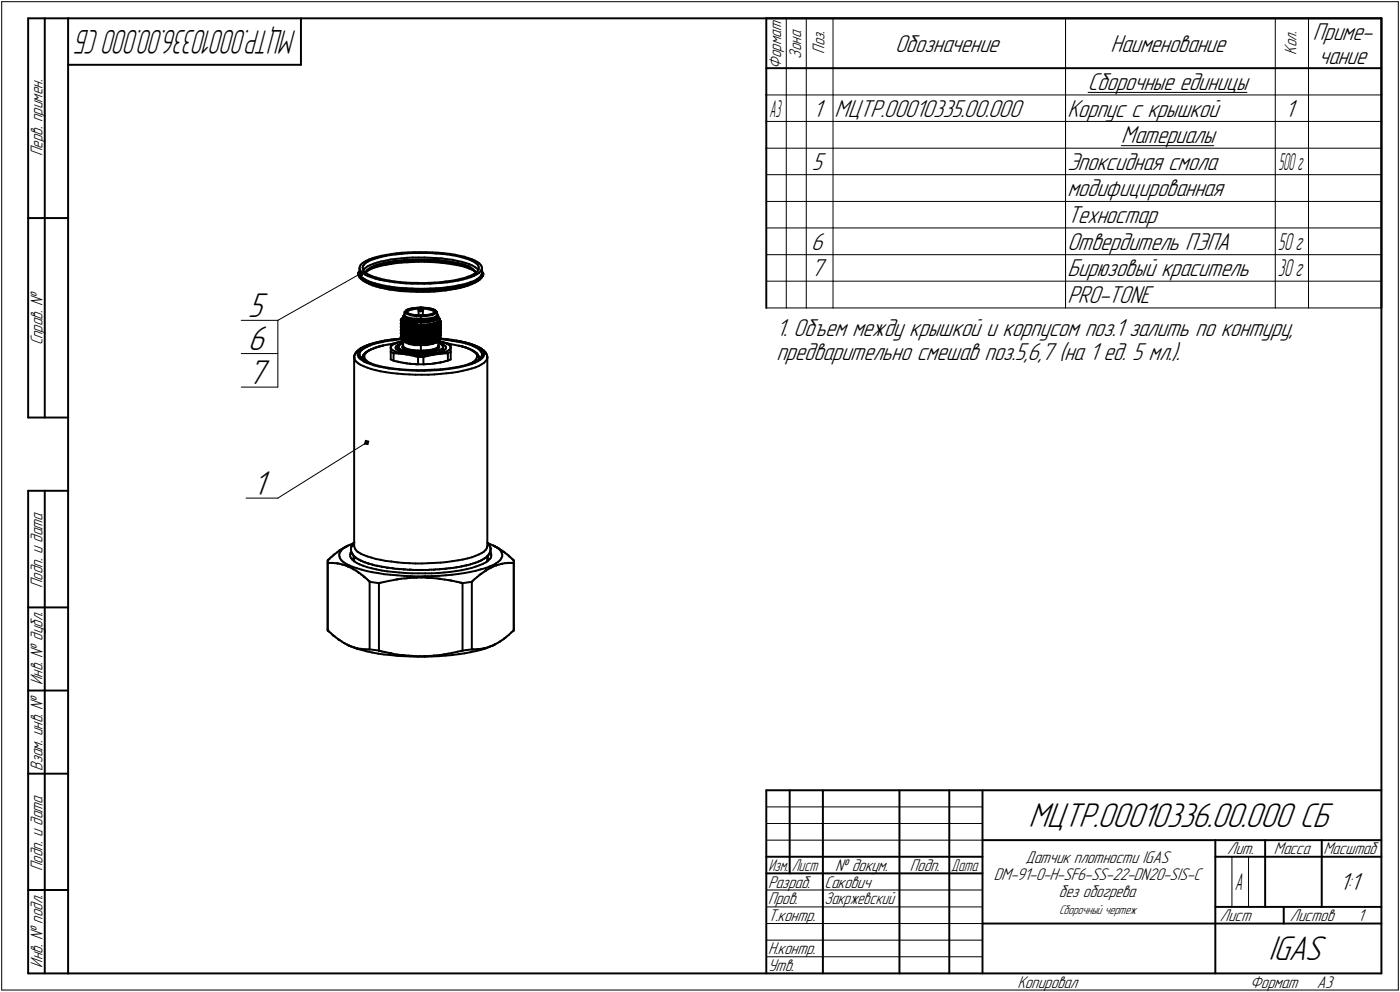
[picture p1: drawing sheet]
<svg xmlns="http://www.w3.org/2000/svg" width="421mm" height="298mm" viewBox="0 0 421 298" stroke-linecap="round" stroke-linejoin="round" font-family="sans-serif">
<defs><g id="words">
<g font-size="10.9">
<text x="74.5" y="95.3">5</text>
<text x="74.5" y="105.3">6</text>
<text x="74.5" y="115.3">7</text>
<text x="76" y="148.7">1</text>
<text x="309.3" y="248.5">МЦТР.00010336.00.000 СБ</text>
<text x="381.5" y="288.5">IGAS</text>
</g>
<text font-size="10.6" x="89.1" y="9" transform="rotate(-180 89.1 9)">МЦТР.00010336.00.000 СБ</text>
<g font-size="7.8">
<text x="394.9" y="12">Приме-</text>
<text x="269.2" y="15.5">Обозначение</text>
<text x="334" y="15.5">Наименование</text>
<text x="396.6" y="19.1">чание</text>
<text x="327.2" y="27">Сборочные единицы</text>
<text x="244.5" y="35">1</text>
<text x="251" y="35">МЦТР.00010335.00.000</text>
<text x="321" y="35">Корпус с крышкой</text>
<text x="386.5" y="35">1</text>
<text x="337.2" y="43">Материалы</text>
<text x="244.2" y="51">5</text>
<text x="321" y="51">Эпоксидная смола</text>
<text x="321" y="59">модифицированная</text>
<text x="321" y="67">Техностар</text>
<text x="244" y="75">6</text>
<text x="321" y="75">Отвердитель ПЭПА</text>
<text x="244" y="83">7</text>
<text x="321" y="83">Бирюзовый краситель</text>
<text x="321" y="91">PRO-TONE</text>
<text x="233.5" y="101.1">1. Объем между крышкой и корпусом поз.1 залить по контуру,</text>
<text x="233.5" y="108.2">предварительно смешав поз.5,6,7 (на 1 ед. 5 мл.).</text>
<text x="402.9" y="267.5">1:1</text>
</g>
<g font-size="7.5">
<text x="384.3" y="75">50г</text>
<text x="384.3" y="83">30г</text>
<text x="371.3" y="267.5">А</text>
</g>
<g font-size="7.4">
<text x="231.5" y="35">А3</text>
<text x="384.5" y="51">500г</text>
</g>
<g font-size="5.4">
<text x="240.9" y="17.7" transform="rotate(-90 240.9 17.7)">Зона</text>
<text x="247.9" y="16.1" transform="rotate(-90 247.9 16.1)">Поз.</text>
<text x="389.9" y="16.4" transform="rotate(-90 389.9 16.4)">Кол.</text>
<text x="234.9" y="20.7" transform="rotate(-90 234.9 20.7)">Формат</text>
<text x="12.8" y="46.9" transform="rotate(-90 12.8 46.9)">Перв. примен.</text>
<text x="12.8" y="103.8" transform="rotate(-90 12.8 103.8)">Справ. №</text>
<text x="12.8" y="176.7" transform="rotate(-90 12.8 176.7)">Подп. и дата</text>
<text x="12.8" y="205.8" transform="rotate(-90 12.8 205.8)">Инв. № дубл.</text>
<text x="12.8" y="231.6" transform="rotate(-90 12.8 231.6)">Взам. инв. №</text>
<text x="369.1" y="256.8">Лит.</text>
<text x="383.1" y="256.8">Масса</text>
<text x="398" y="256.8">Масштаб</text>
<text x="12.8" y="261.7" transform="rotate(-90 12.8 261.7)">Подп. и дата</text>
<text x="251.2" y="261.8">№ докум.</text>
<text x="273.6" y="261.8">Подп.</text>
<text x="308.4" y="259.3">Датчик плотности IGAS</text>
<text x="231" y="266.8">Разраб.</text>
<text x="248" y="266.8">Сакович</text>
<text x="298.9" y="264.4">DM-91-0-H-SF6-SS-22-DN20-SIS-С</text>
<text x="318.5" y="269.5">без обогрева</text>
<text x="231" y="271.8">Пров.</text>
<text x="248" y="271.8">Закржевский</text>
<text x="231" y="276.8">Т.контр.</text>
<text x="366.9" y="276.8">Лист</text>
<text x="387.9" y="276.8">Листов</text>
<text x="408.4" y="276.8">1</text>
<text x="231" y="286.8">Н.контр.</text>
<text x="12.8" y="290.8" transform="rotate(-90 12.8 290.8)">Инв. № подл.</text>
<text x="231" y="291.8">Утв.</text>
<text x="306" y="296.8">Копировал</text>
<text x="376" y="296.8">Формат</text>
<text x="396" y="296.8">A3</text>
</g>
<g font-size="5.3">
<text x="231.1" y="261.8">Изм.</text>
<text x="238.1" y="261.8">Лист</text>
<text x="286.1" y="261.8">Дата</text>
</g>
<text font-size="4" x="318.5" y="274.6">Сборочный чертеж</text>
</g></defs>
<g fill="none" stroke="#000" stroke-width=".59">
<path d="M8.5 5.5v120zM8.5 5.5h12zM13.5 5.5v120zM20.5 5.5v287zM20.5 5.5h395zM20.5 19.5h70zM90.5 5.5v14zM230.5 5.5h185zM230.5 5.5v23zM415.5 5.5v23zM415.5 5.5v287zM230.5 20.5h185z"/>
<path d="M230.5 36.5v8zM230.5 28.5v8zM415.5 36.5v8zM415.5 28.5v8zM230.5 44.5v48zM415.5 44.5v48zM8.5 65.5h12zM108.4 79.8l-.2 .4zM108.8 79.2l.6-.4zM108.8 79.2l-.4 .6zM109.4 78.8l.7-.4zM109.5 79.6l-.4 .4z"/>
<path d="M109.9 79.1l.7-.4zM109.9 79.1l-.4 .5zM110.1 78.4l.9-.4zM110.6 78.7l.7-.5zM111 78l1.1-.4zM111.3 78.2l1.1-.3zM111.3 79.7l1.1-.5zM112.1 77.6l1.2-.4zM112.4 77.9l1.1-.3zM112.4 79.2l1.1-.3zM112.4 79.9l.6-.2zM113 79.7l1.2-.4z"/>
<path d="M113.3 77.2l1.3-.3zM113.5 77.6l1.1-.4zM113.5 78.9l1.1-.3zM114.2 79.3l1.3-.3zM114.2 79.7l1.3-.4zM114.6 76.9l1.5-.3zM114.6 77.2l1.5-.3zM114.6 79.8l1.5-.2zM114.6 78.6l1.5-.3zM114.6 79.7l1.5-.3zM115.5 79l1.3-.3zM115.5 79.3l1.3-.2z"/>
<path d="M116.1 76.6l1.5-.2zM116.1 76.9l1.4-.3zM116.1 79.6l1.4-.3zM116.1 78.3l1.4-.3zM116.1 79.4l1.4-.2zM116.8 78.7l1.5-.2zM116.8 79.1l1.5-.3zM117.5 76.6l1.5-.1zM117.5 79.3l1.5-.2zM117.5 78l1.5-.2zM117.5 79.2l1.5-.3zM117.6 76.4l1.7-.3z"/>
<path d="M118.3 78.5l1.6-.2zM118.3 78.8l1.6-.1zM119 76.5l1.7-.2zM119 79.1l1.7-.2zM119 77.8l1.7-.2zM119 78.9l1.7-.2zM119.3 76.1l1.7-.2zM119.9 78.3l1.6-.2zM119.9 78.7l1.6-.2zM120.7 76.3l1.7-.2zM120.7 78.9l1.7-.1zM120.7 77.6l1.7-.1z"/>
<path d="M120.7 78.7l1.7-.1zM121 75.9h1.8zM121.5 78.1h1.8zM121.5 78.5l1.8-.1zM122.4 76.1l1.7-.1zM122.4 78.8l1.7-.1zM122.4 77.5l1.7-.1zM122.4 78.6l1.7-.1zM122.8 75.9l1.7-.1zM123.3 78.1l1.7-.1zM123.3 78.4l1.7-.1zM124.1 76h1.8z"/>
<path d="M124.1 78.7h1.8zM124.1 77.4h1.8zM124.1 78.5h1.8zM124.5 75.8h1.9zM125 78h1.7zM125 78.3h1.7zM125.9 76h1.8zM125.9 78.7h1.8zM125.9 77.4h1.8zM125.9 78.5h1.8zM126.4 75.8h1.8zM126.7 78h1.8z"/>
<path d="M126.7 78.3h1.8zM127.7 76h1.8zM127.7 78.7h1.8zM127.7 77.4l1.8 .1zM127.7 78.5l1.8 .1zM128.2 75.8l1.8 .1zM128.5 78l1.7 .1zM128.5 78.3l1.7 .1zM129.5 76l1.6 .2zM129.5 78.7l1.6 .1zM129.5 77.5l1.6 .1zM129.5 78.6l1.6 .1z"/>
<path d="M130 75.9h1.8zM130.2 78.1h1.7zM130.2 78.4l1.7 .1zM131.1 76.2l1.7 .1zM131.1 78.8l1.7 .2zM131.1 77.6h1.7zM131.1 78.7l1.7 .1zM131.8 75.9l1.7 .2zM131.9 78.1l1.6 .2zM131.9 78.5l1.6 .2zM132.8 76.3l1.7 .2zM132.8 79l1.7 .2z"/>
<path d="M132.8 77.6l1.7 .3zM132.8 78.8l1.7 .2zM133.5 76.1l1.7 .2zM133.5 78.3l1.6 .3zM133.5 78.7l1.6 .2zM134.5 76.5l1.6 .2zM134.5 79.2l1.6 .2zM134.5 77.9l1.6 .2zM134.5 79l1.6 .2zM135.1 78.6l1.5 .2zM135.1 78.9l1.5 .3zM135.2 76.3l1.6 .2z"/>
<path d="M136.1 76.7l1.4 .3zM136.1 79.4l1.4 .3zM136.1 78.1l1.4 .3zM136.1 79.2l1.4 .3zM136.6 78.8l1.3 .3zM136.6 79.2l1.3 .2zM136.8 76.5l1.5 .4zM137.5 77l1.3 .3zM137.5 79.7l1.3 .2zM137.5 78.4l1.3 .3zM137.5 79.5l1.3 .3zM137.9 79.1l1.3 .3z"/>
<path d="M137.9 79.4l1.3 .4zM138.3 76.9l1.3 .2zM138.8 77.3l1.2 .3zM138.8 79.9l1.2 .4zM138.8 78.7l1.2 .3zM138.8 79.8l1.2 .3zM139.2 79.4l.2 .1zM139.2 79.8l1 .3zM139.4 79.5h.3zM139.6 77.1l1.2 .5zM139.7 79.5l1.4 .5zM140 77.6l1.1 .4z"/>
<path d="M140 79l1.1 .3zM140.8 77.6l1.1 .3zM141.1 78l.9 .4zM141.1 79.3l.9 .5zM141.9 77.9l.9 .4zM142 78.4l.7 .4zM142 79.8l.7 .4zM142.7 78.8l.6 .4zM142.8 78.3l.8 .4zM143.3 79.2l.5 .5zM143.6 78.7l.6 .5zM143.8 79.7l.1 .4z"/>
<path d="M144.2 79.2l.4 .5zM144.6 79.7l.3 .4zM107.7 82.3l.1 .2zM107.8 82h.1M107.8 82.1l-.1 .2zM107.8 82.5h.1M107.9 81.9h.1M107.9 82.8h.1M107.9 82.9l.2 .5zM107.9 81.8v.7zM107.9 81.6v.2zM107.9 82.5l.4 .8z"/>
<path d="M108.1 80.5v1.5zM108.1 80.7l.2 .5zM108.1 82v.2zM108.1 82.2l.2 .4zM108.1 83.4l.4 .4zM108.1 81.4l-.2 .2zM108.2 80.2l-.1 .5zM108.3 81.2l.3 .4zM108.3 82.6l.3 .5zM108.3 83.3l.5 .4zM108.5 83.8l.6 .5zM108.6 81.6l.5 .4z"/>
<path d="M108.6 83.1l.5 .5zM108.8 83.7l.3 .3zM109.1 80.4v.5zM109.1 82l.7 .5zM109.1 80v.4zM109.1 80.9l.2 .5zM109.1 83.6l.7 .4zM109.1 84.3l.8 .5zM109.1 84l.8 .4zM109.3 81.4l.4 .4zM109.5 80.9l-.3 .3zM109.7 81.8l.6 .4z"/>
<path d="M109.8 82.5l.9 .5zM109.8 84l.9 .4zM109.9 84.8l.9 .4zM109.9 84.4l.9 .4zM109.9 80.5l.7-.5zM109.9 80.5l-.4 .4zM110 84.8l1 .5zM110.2 81.7l-.3 .3zM110.3 82.2l.8 .4zM110.3 81.5l.3-.1zM110.3 81.2l1-.8zM110.3 81.2l-.5 .7z"/>
<path d="M110.6 81.4l.7-.5zM110.6 80l.7-.3zM110.7 83l1 .3zM110.7 84.4l1 .4zM110.7 81.2l.6-.4zM110.7 81.2l-.5 .5zM110.8 85.2l1 .3zM110.8 84.8l1 .4zM111 85.3h.1M111.1 82.6l.9 .5zM111.1 85.3l.9 .5zM111.3 80.8l.8-.4z"/>
<path d="M111.3 80.9l1.1-.4zM111.3 80.8l1.1-.5zM111.3 80.4l1.1-.5zM111.7 83.3l1.2 .4zM111.7 84.8l1.2 .4zM111.8 85.5l1.3 .4zM111.8 85.2l1.3 .3zM112 83.1l1.1 .3zM112 85.8l1.1 .3zM112.1 80.4l.9-.4zM112.4 80.5l1.1-.3zM112.4 80.3l1.1-.3z"/>
<path d="M112.9 83.7l1.2 .4zM112.9 85.2l1.2 .3zM113 80l1.2-.3zM113.1 83.4l1.2 .3zM113.1 85.9l1.3 .3zM113.1 85.5l1.3 .4zM113.1 86.1l1.2 .3zM113.5 80.2l1.1-.4zM113.5 80l1.1-.3zM114.1 84.1l1.5 .2zM114.1 85.5l1.5 .4zM114.3 83.7l1.4 .4z"/>
<path d="M114.3 86.4l1.4 .3zM114.4 86.2l1.5 .3zM114.4 85.9l1.5 .3zM115.6 84.3l1.5 .3zM115.6 85.9l1.5 .2zM115.7 84.1l1.4 .2zM115.7 86.7l1.4 .3zM115.9 86.5l1.5 .3zM115.9 86.2l1.5 .2zM117.1 84.6l1.6 .2zM117.1 84.3l1.5 .3zM117.1 86.1l1.6 .3z"/>
<path d="M117.1 87l1.5 .2zM117.4 86.8l1.6 .2zM117.4 86.4l1.6 .2zM118.6 84.6l1.6 .2zM118.6 87.2l1.6 .3zM118.7 84.8l1.7 .2zM118.7 86.4l1.7 .1zM119 87l1.8 .1zM119 86.6l1.8 .2zM120.2 84.8l1.7 .1zM120.2 87.5h1.7zM120.4 85l1.8 .2z"/>
<path d="M120.4 86.5l1.8 .1zM120.6 96.3h.1M120.6 97.2h.1M120.6 98.1v.2zM120.6 99.1h.1M120.6 96.1v.2zM120.6 96.3v.1zM120.6 96.4v.2zM120.6 96.2h.1M120.6 97.3h.1M120.6 97.4h.1M120.6 97.5h.1"/>
<path d="M120.6 96.5l.1 .2zM120.6 96.4v.1zM120.6 98.3h.1M120.6 98.4h.1M120.6 96h.1M120.6 97.1h.1M120.6 97h.1M120.6 98.2h.1M120.6 98.1h.1M120.6 98h.1M120.6 99.3h.1M120.6 99.2h.1"/>
<path d="M120.6 99.5h.1M120.6 99.4h.1M120.6 100.1h.1M120.6 99.8v.2zM120.6 99.8l.1-.1zM120.6 96.6l.2 .1zM120.7 96.4h.1M120.6 96.4h.1M120.6 97.6h.1M120.6 98.5h.1M120.6 98.6h.1M120.6 95.9h.1"/>
<path d="M120.7 97.5h.1M120.6 96.9h.1M120.6 98.4l.1 .2zM120.6 97.9h.1M120.7 99.5h.1M120.6 98.8v.2zM120.6 98.8h.1M120.7 99.6h.1M120.6 99.6h.1M120.8 96.4h.1M120.7 97.7h.1M120.8 96.8h.1"/>
<path d="M120.7 98.6h.1M120.8 95.8h.1M120.7 95.8h.1M120.7 97.5l.2 .1zM120.7 96.9h.1M120.7 98.6h.2zM120.7 97.8h.1M120.7 99.5l.2 .1zM120.7 98.8h.1M120.8 99.7h.1M120.7 99.7h.1M120.8 87.1l1.7 .2z"/>
<path d="M120.8 86.8l1.7 .2zM120.8 96.7l.3 .2zM120.9 96.5h.1M120.8 96.5h.1M120.8 97.8l.2 .1zM120.9 96.8h.1M120.8 98.7l.2 .1zM120.8 97.8h.1M120.8 99.7h.2zM120.9 96.5l.2 .1zM120.9 96.9h.3zM120.9 96.9h.1"/>
<path d="M121 95.8h.1M120.9 95.8h.1M121 97.7h.1M120.9 97.7h.1M121 98.6h.1M121 99.7h.1M120.9 99.7h.1M121 97.9h.1M121 98.8h.1M121.1 95.7h.1M121 95.7h.1M121 97.7l.2 .1z"/>
<path d="M121 98.7l.2 .1zM121 98.7h.1M121 99.7h.2zM121 99.7l.2 .1zM121.1 97.9l.5 .2zM121.1 96.9l.5 .3zM121.1 95.7v.2zM121.1 99.8l.5 .3zM121.1 96.9l.2 .1zM121.2 96.7h.1M121.1 95.8h.1M121.1 97.9h.1"/>
<path d="M121.1 98.8h.1M121.2 95.7h.1M121.1 96l.1 .2zM121.1 96h.1M121.1 97l.1 .2zM121.1 96.9v.1zM121.2 98h.1M121.1 98h.1M121.2 100h.1M121.1 99.9h.1M121.2 98.9l.5 .2zM121.2 95.4h.1"/>
<path d="M121.2 95.5h.1M121.2 95.6h.1M121.2 95.9h.1M121.2 96h.1M121.2 98h.1zM121.2 96.9l.2 .1zM121.2 98.9l.1 .1zM121.2 96.2l.1 .2zM121.2 97.8l.1 .1zM121.2 98.8l.1 .1zM121.2 99.7l.1 .1zM121.2 97.2h.1"/>
<path d="M121.2 98l.1 .2zM121.2 99v.1zM121.2 99h.1M121.2 99.9h.1M121.2 100.1h.1M121.2 95.1h.1M121.2 95.2h.1M121.2 95.2v.2zM121.2 95.2v.4zM121.2 95.7l.2 .2zM121.3 96.7h.1M121.3 97.3h.1"/>
<path d="M121.2 99.1l.2 .1zM121.3 99.9h.1M121.2 95.4l.2 .3zM121.3 94.9h.1M121.3 95h.1M121.3 97l.3 .1zM121.3 96.7l.3 .1zM121.3 96.1l.2 .2zM121.3 98h.3zM121.3 99.9l.5 .3zM121.3 99l.3 .1zM121.4 96.4h.1"/>
<path d="M121.4 98h.1M121.4 98.9h.1M121.4 99.8h.1M121.3 97.3l.4 .2zM121.4 98.3h.1M121.5 94.8h.1M121.4 94.8h.1M121.4 95.9l.4 .3zM121.4 97l.2 .1zM121.4 99.9h.1M121.4 100h.1M121.5 96.4h.1"/>
<path d="M121.5 98h.1M121.5 98.9h.1M121.5 99.9h.1M121.5 98.3h.1M121.5 99.3h.1M121.4 95.1h.1M121.4 95.7l.4 .1zM121.6 94.7h.1M121.5 94.7h.1M121.5 96.3h.1M121.5 100h.2zM121.6 96.4h.1"/>
<path d="M121.6 98h.1M121.6 98.9h.1M121.6 99.9h.1M121.5 98.3l.3 .2zM121.6 99.3h.1M121.5 95.2v.1zM121.5 95.3l.3 .3zM121.6 94.8h.1M121.5 94.8l-.1 .3zM121.6 94.6v.5zM121.6 97.1l.4 .2zM121.6 96.8h.2z"/>
<path d="M121.6 96.4h.2zM121.6 98.1h.1M121.6 97.1l.2 .1zM121.7 98.1h.1M121.6 99.1h.1M121.6 96.4l.2 .1zM121.6 98h.2zM121.6 98.9l.2 .1zM121.6 99.9l.2 .1zM121.7 99.4h.1M121.6 99.4h.1M121.6 94.5h.1"/>
<path d="M121.6 94.6l.1 .2zM121.6 95.1l.1 .2zM121.7 93.7l-.1 .8zM121.8 97.2h.1M121.8 98.2h.1M121.8 99.1h.1M121.7 100l.1 .1zM121.7 99.1h.1M121.7 97.5h.2zM121.7 99.4l.3 .1zM121.7 93.7l.1 .4zM121.7 94.8l.2 .3z"/>
<path d="M121.7 95.3l.2 .3zM121.8 96.9h.1M121.8 96.4l.1 .1zM121.8 98.1l.2 .1zM121.8 99.2h.1M121.8 99.1h.2zM121.8 98.5l.3 .1zM121.8 94.1h.1zM121.8 96.2l.5 .2zM121.9 96.9h.1M121.9 97.2h.1M121.8 97.2l.2 .1z"/>
<path d="M121.8 98.2l.3 .1zM121.8 99.2h.2zM121.8 96.5l.4 .2zM121.8 98l.2 .1zM121.8 99l.2 .1zM121.8 100l.2 .1zM121.8 95.6l.5 .2zM121.8 95.8l.5 .3zM121.9 84.9l1.7 .1zM121.9 87.5l1.7 .1zM121.9 96.9h.3zM121.9 96.5h.1"/>
<path d="M122 97.3h.1M121.9 97.5l.2 .1zM121.9 95.1l.4 .2zM121.9 95.6l.4 .2zM121.9 94.1l1.6 .6zM121.9 93.6l.1 .3zM122 96.5h.2zM122 98.2l.3 .1zM122.1 97.4h.1M122 99.2l.3 .2zM122 99.1l.3 .1zM122 98.1h.2z"/>
<path d="M122 99.1h.2zM122 99.5l.3 .1zM122 93.4l-.1 .2zM122 93.9l.3 .2zM122.1 97.3h.1M122.2 97.4h.1M122.1 98.3l.2 .1zM122.2 97.6h.1M122.1 98.6h.2zM122.2 85.2l1.8 .1zM122.2 86.6l1.8 .1zM122.2 97.3h.1"/>
<path d="M122.2 96.9h.2zM122.2 96.5l.1 .1zM122.2 97.4l.5 .1zM122.2 96.7h.1zM122.3 98.1h.1M122.3 99.1h.1M122.2 97.6l.4 .2zM122.2 93.5l.2-.2zM122.2 93.5v.2zM122.2 93.7l.2 .3zM122.3 97.3l.1 .1zM122.3 98.4h.1"/>
<path d="M122.3 98.1l.3 .1zM122.3 99.1l.3 .1zM122.3 98.6h.1M122.3 95.8l.6 .2zM122.3 93.1l.4-.1zM122.3 93.1l-.3 .3zM122.3 94.1l.4 .2zM122.3 96.4l.6 .2zM122.3 96.6l.3 .1zM122.3 98.3h.1M122.4 98.4h.1M122.3 99.4h.2z"/>
<path d="M122.3 99.2h.1M122.4 96.7h.1M122.4 98.6h.1M122.3 99.6l.2 .1zM122.3 95.3l.7 .2zM122.3 95.8l.7 .2zM122.3 96.1l.6 .2zM122.4 97.4h.3zM122.4 96.9h.2zM122.4 98.3l.2 .1zM122.4 98.5l.5 .1zM122.4 98.5h.1"/>
<path d="M122.4 99.3h.2zM122.4 96.8l.5 .1zM122.4 96.8h.1M122.4 98.6l.5 .2zM122.4 93.3l.4-.3zM122.4 94l.4 .1zM122.4 93.7v.2zM122.4 93.9h.1M122.5 87.3l1.9 .1zM122.5 87h1.9zM122.6 99.4h.1M122.6 99.7h.1"/>
<path d="M122.7 96.9h.1M122.6 96.7h.1M122.6 98.4h.3zM122.7 99.5h.1M122.6 99.3l.3 .1zM122.6 98.2l.3 .1zM122.6 99.2h.3zM122.6 97.8l.4 .1zM122.7 99.7h.1M122.6 93.5l.3-.2zM122.6 93.5l-.2 .2zM122.7 97.4l.2 .1z"/>
<path d="M122.7 96.9l.2 .1zM122.7 96.7h.1M122.7 97.5l.3 .1zM122.7 99.5l.5 .1zM122.7 99.7l.5 .1zM122.7 93l.6-.2zM122.7 94.3l.6 .2zM122.8 96.7h.1M122.8 93l.5-.1zM122.8 94.1l.5 .3zM122.9 96.8h.2zM122.9 98.4l.3 .1z"/>
<path d="M122.9 98.6h.5zM122.9 99.4h.3zM122.9 98.8l.5 .1zM122.9 96.6l.9 .1zM122.9 97.5h.1M122.9 97h.4zM122.9 96.9h.5zM123 98.3h.1M123 99.2h.1M122.9 96l.8 .2zM122.9 93.3l.5-.2zM122.9 96.3l.9 .1z"/>
<path d="M123 97.5h.1M123 97.6h.3zM123.1 98.3h.1M123.1 99.3h.1M123 97.9h.3zM123 95.5l.8 .2zM123 96l.8 .2zM123.1 97.5h.2zM123.1 96.8l.3 .1zM123.2 98.3h.1M123.2 99.3h.1M123.2 98.5h.1"/>
<path d="M123.2 99.6l.4 .1zM123.2 99.4h.1M123.2 98.3l.3 .1zM123.2 99.3h.3zM123.2 99.8h.4zM123.3 97.5h.3zM123.4 97h.1M123.3 98.5h.1M123.3 97.6h.1zM123.3 99.4h.1M123.3 97.9h.1zM123.3 92.9l.7-.2z"/>
<path d="M123.3 94.4l.7 .2zM123.3 92.8l.7-.2zM123.3 94.5l.3 .1zM123.4 98.5h.1zM123.4 98.6h.2zM123.4 99.4l.1 .1zM123.4 96.9h.2zM123.4 98.9h.2zM123.5 97h.1M123.4 96.9h.1M123.5 97.7h.1M123.5 97.9h.1"/>
<path d="M123.4 93.1l.7-.1zM123.5 97l.4 .1zM123.5 96.9h.1M123.5 98.5l.4 .1zM123.5 97.7l.8 .1zM123.5 99.5h.4zM123.5 98.4h.4zM123.5 99.3l.4 .1zM123.5 97.9l.5 .1zM123.5 94.7l1.7 .4zM123.6 85h1.8zM123.6 87.6l1.8 .1z"/>
<path d="M123.6 97.5l.4 .1zM123.6 96.9h.1M123.7 98.6h.1M123.6 99.7h.3zM123.7 96.9h.1M123.7 98.9h.1M123.6 99.8l.3 .1zM123.6 94.6l2.2 .2zM123.7 96.9h.3zM123.8 98.6h.1M123.8 96.9h.1M123.8 98.9h.1"/>
<path d="M123.7 96.2l.9 .1zM123.8 96.7l.8 .2zM123.8 98.6l.2 .1zM123.8 96.9l.3 .1zM123.8 98.9l.6 .1zM123.8 95.7l.8 .1zM123.8 96.2l.8 .1zM123.8 96.4l.8 .1zM123.9 97.1h.2zM123.9 98.6h.4zM123.9 99.7h.1zM123.9 99.5l.4 .1z"/>
<path d="M123.9 98.4l.1 .1zM123.9 99.4h.1zM123.9 99.9h.1zM124 85.3h1.7zM124 86.7l1.7 .1zM124 92.7l.8-.1zM124 94.6l.8 .1zM124 92.6l.8-.1zM124 97.6h.1M124 96.9l.4 .1zM124 98.7h.8zM124.1 99.7h.1"/>
<path d="M124 98.5h.2zM124 99.4h.2zM124 98h.6zM124.1 99.9h.1M124.1 97.6h.1M124.1 97.1h.2zM124.1 99.7h.6zM124.1 97h.4zM124.1 99.9l.6 .1zM124.1 93l.8-.2zM124.2 97.6h.3zM124.2 98.5h.4z"/>
<path d="M124.2 99.4h.4zM124.4 97.1h.1M124.3 98.6h.1M124.3 97.8h.4zM124.3 99.6h.1M124.4 87.4h1.8zM124.4 87h1.8zM124.5 97.1h.1M124.4 97h.1M124.4 98.6h.2zM124.4 99.6h.2zM124.4 99h.6z"/>
<path d="M124.5 97.6h.3zM124.5 97.1h.1zM124.5 97h.1M124.5 97h.2zM124.5 97h.3zM124.6 96.9h1zM124.6 97.1h.3zM124.6 98.6h.4zM124.6 99.6h.4zM124.6 98.5h.4zM124.6 99.4l.4 .1zM124.6 98h.3z"/>
<path d="M124.6 95.8h1zM124.6 96.3l1 .1zM124.6 96.5l1 .1zM124.7 97h.4zM124.7 97.8h.3zM124.7 99.7h.6zM124.7 100h.6zM124.8 97.6l.5 .1zM124.8 98.7l.3 .1zM124.8 97l.3 .1zM124.8 92.6l.8-.1zM124.8 94.7h.8z"/>
<path d="M124.8 92.5h.8zM124.9 97.1h.2zM125 98h.1M124.9 92.8h.7zM125 98.6h.4zM125.1 97.8h.1M125 99.6h.4zM125 98.5h.2zM125 99.5h.2zM125.1 98h.1M125 99h.2zM125.1 97.1h.1"/>
<path d="M125.1 97l.1 .1zM125.2 97.1h.1M125.1 97.8h.6zM125.1 98.8h.2zM125.1 98h.6zM125.3 97.1h.1M125.3 98.5h.1M125.3 99.5h.1M125.2 99l.2 .1zM125.2 95.1h1.4zM125.3 97.7h.1M125.4 97.1h.1"/>
<path d="M125.4 98.8h.1M125.3 99.7h.3zM125.4 98.5h.1M125.4 99.5h.1M125.3 100h.3zM125.4 85l1.8 .1zM125.4 87.7h1.8zM125.4 97.7h.1M125.4 98.6h.1M125.5 98.8h.1M125.4 99.6h.1M125.4 98.5h.2z"/>
<path d="M125.4 99.5h.2zM125.5 99.1h.1M125.5 97.7h.1zM125.5 98.6h.1M125.5 98.8h.6zM125.5 99.6h.1M125.5 99.1h.6zM125.6 96.9h1zM125.6 98.6h.1zM125.6 99.7h.1zM125.6 99.6h.1zM125.6 98.5h.3z"/>
<path d="M125.6 99.5h.3zM125.6 100h.1zM125.6 95.8h1zM125.6 96.4h1zM125.6 96.6h1zM125.6 97.7h.5zM125.6 92.5h1zM125.6 94.7h1zM125.6 92.8l1-.1zM125.7 85.3h1.9zM125.7 86.8h1.9zM125.7 98.6h.5z"/>
<path d="M125.7 97.8h.6zM125.8 99.7h.1M125.7 99.6h.5zM125.7 98h.6zM125.8 100h.1M125.9 99.7h.1M125.8 100h.7zM125.8 94.8h.8zM125.9 99.7h.6zM125.9 98.5h.3zM125.9 99.5h.3zM125.9 93.2h.1"/>
<path d="M125.9 93.4l.6 .2zM125.9 93.4l.3-.2zM125.9 93.4v1.3zM125.9 93.2v.2zM126 93.1h.1M126.1 97.7h.2zM126.1 98.8h.6zM126.1 99.1l.6-.1zM126.1 93.1h.1M126.2 92.5l.4-.1zM126.2 98.6h.1zM126.2 99.6h.1z"/>
<path d="M126.2 98.5h.1M126.2 99.5h.1M126.2 93h.4zM126.2 93.2l.4 .1zM126.2 93v.2zM126.2 87.4h1.8zM126.2 87h1.8zM126.2 98.5h.2zM126.2 99.5h.2zM126.3 97.7h.1M126.3 98.6h.2zM126.3 97.8h.4z"/>
<path d="M126.3 99.6h.2zM126.3 98h.4zM126.4 97.7h.1M126.5 98.5h.1M126.5 99.5h.1M126.5 97.7h.1M126.5 98.6h.1M126.5 99.7h.6zM126.5 99.6h.1M126.6 98.5h.1M126.6 99.5h.1M126.5 100h.6z"/>
<path d="M126.5 93.6l.6-.2zM126.6 92.4l.6 .1zM126.6 96.9v.8zM126.6 97.7h.1M126.6 96.9h.9zM126.6 99.6h.1M126.7 98.6h.1M126.6 98.5v.1zM126.7 98.5h.1M126.7 99.5h.1M126.6 95.1v.7zM126.6 95.8h.9z"/>
<path d="M126.6 96.4v.2zM126.6 96.4h.9zM126.6 94.8v.3zM126.6 94.8l2.2-.1zM126.6 96.6v.3zM126.6 95.8v.6zM126.6 92.5h.8zM126.6 94.7h.8zM126.6 92.5v.2zM126.6 92.7l.8 .1zM126.6 92.7v.3zM126.6 93h.3z"/>
<path d="M126.6 93.3l.3-.1zM126.6 95.1l1.7-.1zM126.6 96.6h.9zM126.7 97.7h.1M126.7 99.6h.1M126.7 98.6h.2zM126.7 97.8h.1M126.7 98.8l.3-.1zM126.7 98.5h.1zM126.7 98h.1M126.7 99h.3zM126.8 97.8h.1"/>
<path d="M126.7 99.5h.2zM126.8 98h.1M126.8 97.7l.3-.1zM126.8 99.6h.1M126.9 97.8h.1M126.8 98.5h.3zM126.9 98h.1M126.9 99.6h.3zM126.9 98.6h.4zM126.9 97.8h.6zM126.9 99.5l.4-.1zM126.9 98h.6z"/>
<path d="M126.9 93h.1M126.9 93.2l.3 .2zM126.9 93v.2zM127.1 98.7h.1M127.1 99h.1M127 93.1h.1M127.1 97.6h.2zM127.2 98.7h.1M127.1 99.7h.2zM127.1 98.5h.5zM127.2 99h.1M127.1 100h.2z"/>
<path d="M127.1 93.1h.1M127.1 93.4h.1M127.2 85.1l1.7-.1zM127.2 87.7h1.7zM127.2 99.6h.3zM127.3 98.7h.1M127.3 99h.1M127.2 93.4v1.3zM127.2 93.2v.2zM127.3 98.6h.6zM127.3 98.7h.5zM127.3 99h.5z"/>
<path d="M127.3 97.6h.5zM127.3 99.7h.2zM127.3 99.4h.2zM127.3 100l.2-.1zM127.4 92.5l.9 .1zM127.4 94.7h.9zM127.4 92.8h.9zM127.4 92.5h1zM127.5 96.9h.9zM127.5 99.6l.3-.1zM127.5 97.8l.6-.1zM127.6 99.4h.1"/>
<path d="M127.5 98h.6zM127.6 99.9h.1M127.5 95.8h.9zM127.5 96.4l1-.1zM127.5 96.4l.9-.1zM127.5 96.6l.9-.1zM127.6 85.3h1.9zM127.6 86.8l1.9-.1zM127.6 99.7h.6zM127.6 99.7h.1M127.6 98.5l.2-.1zM127.7 99.4h.1"/>
<path d="M127.6 99.9h.6zM127.7 99.4h.4zM127.8 97.6h.3zM127.8 99.5h.1zM127.8 98.7l.6-.1zM127.8 98.4h.2zM127.8 99l.6-.1zM127.9 99.5h.2zM127.9 98.6l.4-.1zM128 87.4l1.9-.1zM128 87h1.9zM128.1 98.4h.1"/>
<path d="M128.1 97.6h.1M128.1 99.5h.3zM128.1 97.7h.3zM128.1 98.4h.5zM128.1 99.4l.4-.1zM128.1 98h.3zM128.2 97.6h.1M128.2 99.7l.6-.1zM128.2 99.9l.6-.1zM128.3 97.5h.2zM128.4 98.5h.1M128.3 92.6l.8 .1z"/>
<path d="M128.3 94.7l.8-.1zM128.3 92.8l.6 .2zM128.3 95l1.7-.3zM128.4 97.7l.1-.1zM128.4 98l.1-.1zM128.4 92.5l.7 .1zM128.4 96.9l1-.2zM128.4 99.5l.5-.1zM128.5 98.5h.1M128.4 98.6h.3zM128.4 98.9l.3-.1zM128.4 95.8l.9-.1z"/>
<path d="M128.4 96.3l.9-.1zM128.4 96.5l1-.1zM128.5 97.5h.5zM128.5 98.5l.7-.1zM128.6 97.6h.1M128.5 99.3h.2zM128.6 97.9h.1M128.5 96.3l.9-.1zM128.6 97.6h.3zM128.6 98.4l.5-.1zM128.6 97.9l.6-.1zM128.7 98.6h.2z"/>
<path d="M128.8 99.3h.1M128.7 98.8h.2zM128.8 99.6l.2-.1zM128.9 99.3h.1M128.8 99.8l.2-.1zM128.8 94.7l.7-.1zM128.9 99.4h.1M128.9 97.6l.6-.1zM128.9 98.6h.1M128.9 99.3l.3-.1zM128.9 98.8h.1M128.9 85l1.7-.1z"/>
<path d="M128.9 87.7l1.7-.1zM128.9 98.6l.7-.1zM128.9 98.8l.6-.1zM128.9 93l.7 .1zM129 97.5l.5-.1zM129 99.4l.2-.1zM129.1 99.5h.1M129.1 99.7h.1M129.2 99.5h.1M129.1 98.3l.2-.1zM129.2 99.7h.1M129.1 92.7l.7 .2z"/>
<path d="M129.1 94.6l.7-.2zM129.1 92.6l.7 .2zM129.2 99.3h.3zM129.2 98.4l.6-.1zM129.3 99.5h.1M129.2 99.2l.3-.1zM129.2 97.8l.5-.1zM129.3 99.7h.1M129.4 99.5h.1M129.3 98.2h.2zM129.3 99.7l.5-.1zM129.3 95.7l.7-.2z"/>
<path d="M129.3 96.2l.7-.2zM129.4 96.7l.7-.1zM129.4 99.5l.6-.2zM129.4 96.2l.7-.2zM129.4 96.4l.7-.1zM129.5 85.3l1.7-.2zM129.5 86.7l1.7-.1zM129.5 97.4h.1M129.5 97.5h.3zM129.5 98.2h.1M129.5 94.6l.3-.1zM129.5 97.4h.2z"/>
<path d="M129.5 99.3l.4-.1zM129.5 98.2l.5-.1zM129.5 99.1h.2zM129.5 98.7l.5-.1zM129.6 98.5l.4-.1zM129.6 93.1l.5 .2zM129.7 97.4h.2zM129.8 99.1h.1M129.7 97.7l.3-.1zM129.8 98.3l.2-.1zM129.8 97.5l.2-.1zM129.9 99.1h.1"/>
<path d="M129.8 99.6l.4-.1zM129.8 92.9l.5 .1zM129.8 94.4l.5-.3zM129.8 92.8l.6 .2zM129.8 94.5l.6-.2zM129.9 87.3l1.8-.1zM129.9 87l1.8-.1zM129.9 97.4l.4-.1zM129.9 99.2h.1M129.9 99.1h.3zM130 99.2h.1M130 97.4h.1"/>
<path d="M130 97.6h.1M130 98.6h.2zM130 99.2l.2-.1zM130 98.2h.2zM130.1 97.4h.1M130 98.4l.2-.1zM130 99.3l.4-.1zM130 98.1l.4-.1zM130.1 97.6h.1M130 95.5l.7-.2zM130 96l.7-.2zM130 94.7l1.1-.6z"/>
<path d="M130.1 96.6l.7-.2zM130.2 97.4h.1M130.1 97.6l.3-.1zM130.1 96l.7-.2zM130.1 93.3l.4 .2zM130.1 96.3l.7-.2zM130.2 99.1h.3zM130.3 98.2h.1M130.2 97.4l.2-.1zM130.3 98.3h.1M130.2 99.1l.3-.1zM130.2 100l.3-.1z"/>
<path d="M130.3 98.6h.1M130.2 99.5l.3-.1zM130.3 97.3l.3-.2zM130.3 98.2l.5-.2zM130.4 98.3h.1M130.3 93l.3 .3zM130.3 94.1l.3-.1zM130.4 98.2h.2zM130.4 98.2h.1M130.4 98h.2zM130.4 97.5h.3zM130.4 98.5l.4-.1z"/>
<path d="M130.4 98.5h.1M130.4 93l.4 .1zM130.4 94.3l.4-.2zM130.5 99.1l.3-.1zM130.6 97.2h.1M130.5 97.2h.1M130.6 99.1h.1M130.5 99.1h.1M130.5 99l.1-.1zM130.5 99.9h.1zM130.6 99.4h.1M130.5 93.5l.1 .2z"/>
<path d="M130.6 98.2l.2-.1zM130.6 84.9l1.7-.1zM130.6 87.6l1.7-.1zM130.6 97.1h.1M130.7 97.2h.1M130.7 98h.1M130.7 98.9h.1M130.7 99.9h.1M130.6 99.4l.5-.2zM130.6 93.3l.3 .2zM130.6 93.7v.2zM130.6 93.9h.1"/>
<path d="M130.7 97.2l.3-.2zM130.7 97.1h.1M130.7 99.1h.2zM130.7 99.1h.1M130.8 98h.1M130.8 98.9h.1M130.8 99.8h.1M130.7 99.8h.1M130.7 97.5l.2-.1zM130.7 95.3l.4-.2zM130.7 95.8l.4-.2zM130.8 97.1l.2-.1z"/>
<path d="M130.8 96.4l.5-.2zM130.8 99h.1M130.8 98l.4-.1zM130.9 100h.1M130.8 100h.1M130.8 98l.2-.1zM130.8 98.9l.3-.1zM130.8 99.8l.3-.1zM130.8 98.4l.3-.2zM130.8 95.8l.4-.2zM130.8 96.1l.5-.3zM130.8 93.1l.3 .3z"/>
<path d="M130.8 94.1l.3-.2zM130.9 99l.2-.1zM131 98h.1M130.9 98h.1M130.9 99.9h.2zM130.9 97.4l.2-.1zM130.9 93.5v.2zM130.9 93.7l-.3 .3zM131 97l.2-.1zM131.1 99h.1M131 99h.1M131.1 99.9h.1"/>
<path d="M131 99.9h.1M131 97.9l.2-.1zM131.1 98.9l.2-.1zM131.1 98h.1M131.1 98.9h.1M131.1 99.9l.2-.1zM131.1 98.8l.2-.1zM131.1 99.7h.2zM131.1 97.3h.1M131.1 93.4l.1 .2zM131.1 99.8h.1M131.2 97.2h.1"/>
<path d="M131.1 97.2h.1M131.1 98.2l.2-.1zM131.1 99.2l.3-.1zM131.1 94.1l.3-.2zM131.2 85.1l1.8-.1zM131.2 86.6l1.8-.1zM131.2 98l.5-.3zM131.2 98.9l.5-.3zM131.2 99.8l.5-.1zM131.2 96.9h.2zM131.2 97.9l.3-.1zM131.2 97.2l.5 .3z"/>
<path d="M131.3 97.2h.1M131.2 97.8l.2-.1zM131.2 95.6l.4-.3zM131.2 96.9v.3zM131.2 93.6l-.1 .3zM131.3 96.2l.4-.3zM131.3 98.8l.3-.1zM131.3 99.8l.3-.1zM131.4 97.1h.1M131.3 97.1h.1M131.4 98.6h.1M131.4 99.7h.1"/>
<path d="M131.4 98.1h.1M131.3 95.8l.4-.1zM131.4 93.7l.2 .8zM131.4 96.9h.1M131.4 97.7l.2-.1zM131.5 98.6h.1M131.5 98h.1M131.4 98h.1M131.4 94.8l-.3 .3zM131.4 93.7v.2zM131.4 95.3l-.3 .3zM131.5 96.9h.1"/>
<path d="M131.6 97.8h.1M131.5 98.6h.2zM131.5 99.6l.2-.1zM131.5 99.6h.1M131.5 98l.3-.2zM131.6 99h.1M131.5 99h.1M131.7 94.8h.1M131.6 94.6v.5zM131.6 96.8h.1M131.6 98.7h.1M131.7 97.7h.1"/>
<path d="M131.6 97.7h.1M131.6 99.7h.1M131.6 96.9h.1zM131.6 96.9l-.2 .2zM131.7 97.6h.1M131.6 99.9l-.2 .2zM131.6 94.5h.1M131.6 94.6l-.2 .2zM131.6 95.1l-.2 .2zM131.6 94.8l.1 .3zM131.7 87.2l1.6-.2zM131.7 86.9l1.6-.2z"/>
<path d="M131.7 94.9h.1M131.7 96.8h.1M131.7 98.7h.1M131.7 97.7l.4-.2zM131.7 99.7h.1M131.7 98.9h.1M131.7 99.8h.1M131.7 95.2l-.1 .1zM131.7 95.1h.1M131.8 95h.1M131.7 96.7l.2-.1zM131.7 98.6h.2z"/>
<path d="M131.7 99.7l.2-.2zM131.7 97.5h.1M131.7 99.5l.2-.1zM131.8 98.7h.1M131.7 98.7v.2zM131.8 95.3l.3 .3zM131.8 95.2h.1M131.8 95.1h.1M131.8 95.2v.4zM131.8 95.6h.1M131.8 95.7l-.1 .2zM131.8 97.5h.1"/>
<path d="M131.9 96.8h.1M131.8 96.8h.1M131.9 98.6h.1M131.8 98.6h.1M131.9 99.6h.1M131.8 99.6h.1M131.8 99.7h.1M131.8 95.2v.2zM131.8 95.4l-.1 .3zM131.9 98.6l.2-.1zM131.9 99.5l.2-.1zM131.9 97.5h.1"/>
<path d="M131.9 96.4h.1M131.9 96.5h.1M131.9 96.6h.1M131.9 96.7h.1M132 98.4h.1M131.9 98.4l-.2 .2zM131.9 97.4h.1M132 97.5h.1M131.9 97.6h.1M131.9 97.7h.1M132 96.5l.2-.1zM132 97.4l.2-.1z"/>
<path d="M132.1 98.4h.1M132.1 99.3h.1M132 99.3h.1M132.1 95.6l.1 .2zM132.1 98.5h.1M132.1 97.5l.1-.1zM132.1 99.4h.1M132.1 98.3l.1-.1zM132.1 98.3h.1M132.2 96.4h.1M132.2 98.4h.1M132.2 99.4h.1"/>
<path d="M132.2 97.3h.1M132.2 96.3h.1M132.3 95.9h.1M132.2 95.8h.1M132.2 99.3h.1M132.2 97.2h.1M132.3 96.3h.1M132.2 99.1l-.1 .2zM132.3 84.8l1.7-.2zM132.3 87.5l1.7-.2zM132.3 96l-.1 .2zM132.3 96h.1"/>
<path d="M132.3 98.2l-.1 .2zM132.3 98.2h.1M132.3 97.3h.1M132.3 97.2h.1M132.3 97.1h.1M132.4 96.4h.1M132.4 98h.1M132.3 98.1h.1M132.4 99.1h.1M132.3 99.1h.1M132.3 99.2h.1M132.4 98.1h.1"/>
<path d="M132.4 96.9h.1M132.4 97h.1M132.4 97.1h.1M132.4 97.2h.1M132.4 99.1l-.1 .1zM132.5 96.4h.1M132.4 97.3h.1M132.4 97.4h.1M132.4 98.3h.1M132.4 99h.1M132.4 99.2h.1M132.4 99.3h.1"/>
<path d="M132.4 99.9h.1M132.4 100.1h.1M132.4 100h.1M132.5 96.7v.2zM132.5 97.8h.1M132.5 98.7h.1M132.5 99.6v.1zM132.5 97.9v.1zM132.5 97.9h.1M132.5 96.9h.1M132.5 99h.1M132.5 98.9h.1"/>
<path d="M132.5 98.8h.1M132.5 96.9l-.1 .2zM132.5 96.8h.1M132.5 96.7h.1M132.5 96.4v.2zM132.5 97.4h.1M132.5 97.5v.1zM132.5 97.6h.1M132.5 97.7h.1M132.5 97.9l-.1 .1zM132.5 98.4h.1M132.5 98.5h.1"/>
<path d="M132.5 98.6h.1M132.5 98.7v.2zM132.5 99.3h.1M132.5 99.4v.2zM132.5 99.6h.1M132.5 99.7h.1M132.5 99.8h.1M132.5 99.8v.2zM133 85l1.6-.2zM133 86.5l1.6-.2zM133.3 87l1.7-.1zM133.3 86.7l1.7-.2z"/>
<path d="M134 84.6l1.6-.2zM134 87.3l1.6-.3zM134.6 84.8l1.6-.2zM134.6 86.3l1.6-.2zM135 86.9l1.7-.3zM135 86.5l1.7-.2zM135.6 84.4l1.5-.2zM135.6 87l1.5-.2zM136.2 84.6l1.6-.3zM136.2 86.1l1.6-.3zM136.7 86.6l1.5-.2zM136.7 86.3l1.5-.3z"/>
<path d="M137.1 84.2l1.3-.4zM137.1 86.8l1.3-.3zM137.8 84.3l1.4-.3zM137.8 85.8l1.4-.3zM138.2 86.4l1.3-.4zM138.2 86l1.3-.3zM138.4 83.8l1.2-.2zM138.4 86.5l1.2-.3zM139.2 84l1.3-.3zM139.2 85.5l1.3-.3zM139.5 86l1.3-.3zM139.5 85.7l1.3-.4z"/>
<path d="M139.6 83.6l1.1-.5zM139.6 86.2l1.1-.3zM140 80.3l1.1 .4zM140 80.1l1.1 .4zM140.2 80.1l1 .4zM140.5 83.7l1.1-.4zM140.5 85.2l1.1-.4zM140.7 83.1l1-.3zM140.7 85.9l1-.5zM140.8 85.7l1.1-.4zM140.8 85.3l1.1-.4zM141.1 80.7l.9 .3z"/>
<path d="M141.1 80.5l.6 .3zM141.1 80l1.1 .9zM141.2 80.5l.8 .4zM141.6 83.3l1-.4zM141.6 84.8l1-.4zM141.7 82.8l.8-.4zM141.7 85.4l.4-.1zM141.9 85.3l.9-.4zM141.9 84.9l.9-.3zM142 81l.7 .4zM142 80.9l.6 .5zM142.1 85.3l1-.5z"/>
<path d="M142.2 80.9l1.1 1zM142.5 82.4l.7-.4zM142.6 82.9l.7-.4zM142.6 84.4l.7-.4zM142.6 81.4l.4 .4zM142.7 81.5h.1M142.7 80.2l.6 .4zM142.8 84.9l.9-.4zM142.8 84.6l.9-.4zM143 81.8l.2 .2zM143.2 82l.4-.5zM143.3 82.5l.7-.5z"/>
<path d="M143.3 84l.7-.5zM143.3 80.6l.5 .4zM143.7 84.5l.7-.5zM143.7 84.2l.7-.5zM143.8 81v.2zM143.9 80.1l.1 .5zM143.9 81l-.3 .5zM144 82l.5-.5zM144 80.6l-.1 .4zM144 83.5l.5-.4zM144.4 84l.4-.4zM144.4 83.7l.3-.4z"/>
<path d="M144.7 83.3h.1M144.8 81.1l-.3 .4zM144.8 82.5l-.3 .6zM144.9 80.1v.5zM144.9 80.5v1.5zM144.9 80.6l-.1 .5zM144.9 82.1l-.1 .4zM144.9 82.1h.1M144.9 81.4l.3 .6zM145.1 83.1l-.3 .5zM145.1 82.7l-.3 .5zM145.2 83h.1"/>
<path d="M145.2 82.9h.1M145.2 82.3l-.1 .4zM145.2 82v.3zM145.3 82.9h.1M145.3 82.8h.1M145.3 82.7h.1M145.4 82.2h.1M145.3 82.2h.1M145.3 82.1h.1M145.4 82.5l-.1 .1zM145.4 82.2v.3zM106.5 107.2v.2z"/>
<path d="M106.5 107.4h.1M106.5 107.4v56.8zM106.5 107.4l.1 .4zM106.6 106.8h.1M106.6 106.9l-.1 .3zM106.6 107.4h.1M106.6 107.8l.2 .5zM106.7 106.6l-.1 .2zM106.8 106.4l-.1 .2zM106.8 108.3l.4 .4zM106.8 106.3h.1M106.9 106.1l-.1 .2z"/>
<path d="M107.1 105.9l-.2 .2zM107.3 105.7h.1M107.2 105.7l-.1 .2zM107.2 108.7l.6 .5zM107.4 105.5l.3-.2zM107.4 105.5l-.1 .2zM107.5 106.3l.1 .5zM107.6 106.8l.2 .4zM107.7 105.7l-.2 .6zM107.9 105.2h.1M107.8 105.2l-.1 .1zM107.8 107.2l.3 .5z"/>
<path d="M107.8 109.2l.7 .4zM108.1 104.9l.3-.2zM108.1 104.9l-.2 .3zM108.1 106.5l.1 .4zM108.1 105.3l-.4 .4zM108.1 107.7l.6 .4zM108.2 106l-.1 .5zM108.2 106.9l.3 .5zM108.4 104.7l.1-.1zM108.5 105.5l.5-.4zM108.5 105.5l-.3 .5zM108.5 109.6l.9 .5z"/>
<path d="M108.6 104.6h.1M108.5 107.4l.5 .5zM108.6 104.6l.4-.2zM108.6 107.5h.1M108.6 104.8l.7-.4zM108.6 104.8l-.5 .5zM108.7 107.4l.4-.2zM108.7 108.1l.7 .5zM109 104.4l.2-.1zM109 105.1l.6-.5zM109 107.9l.6 .4zM109.1 107.3v.1z"/>
<path d="M109.1 107.4v.2zM109.1 107.6h.1M109.1 107.6v.3zM109.1 107.7h.1M109.1 107.8v.1zM109.1 107.8h.1M109.1 107.1h.1M109.1 107.2h.1M109.3 106.8h.1M109.2 106.8v.1zM109.2 106.9l-.1 .2zM109.2 104.3l.2-.1z"/>
<path d="M109.3 106.7h.1M109.3 104.4l.9-.4zM109.4 108.6l.9 .5zM109.4 110.1l1.1 .4zM109.5 106.5l-.2 .2zM109.6 104.1h.1M109.5 104.1h.1M109.6 106.3l-.1 .2zM109.6 104.1l.3-.1zM109.6 104.6l.8-.4zM109.6 108.3l.8 .5zM109.6 107v.4z"/>
<path d="M109.6 107.4l.2 .5zM109.6 106.3h.1M109.6 106.6v.4zM109.7 106.2h.1M109.8 107.9l.4 .5zM109.9 106l-.2 .2zM109.9 104l.3-.2zM110 106.2l.5-.5zM110 106.2l-.4 .4zM110.1 105.8l-.2 .2zM110.2 105.7h.1M110.2 104l1-.5z"/>
<path d="M110.3 105.7h.1M110.2 103.8h.2zM110.2 108.4l.5 .4zM110.3 109.1l1 .3zM110.4 104.2l.9-.4zM110.4 108.8l.9 .3zM110.5 105.6l.2-.2zM110.5 105.6l-.2 .1zM110.5 103.7l.4-.2zM110.5 103.7h.1M110.5 105.7l.7-.5zM110.5 110.5l1.2 .4z"/>
<path d="M110.7 105.4l.2-.1zM110.7 108.8l.8 .4zM111 105.3h.1M110.9 103.5h.4zM111 105.2h.3zM111 105.2h.1M111.2 105.2l.8-.3zM111.2 103.5l1.2-.3zM111.3 105.2l.3-.2zM111.3 103.5l.2-.1zM111.3 103.8l1.1-.4zM111.3 109.1l1.1 .5z"/>
<path d="M111.3 109.4l1.2 .4zM111.6 103.4h.1M111.5 109.2h.1M111.7 103.4h.1M111.8 104.9h.1M111.7 104.9h.1M111.7 103.3l.4-.1zM111.7 103.3h.1M111.7 110.9l1.3 .4zM111.8 104.9l.4-.2zM112 104.9l.9-.4zM112.1 103.2l.4-.1z"/>
<path d="M112.2 104.7l.3-.1zM112.4 103.2l1.3-.3zM112.4 103.4l1.3-.4zM112.4 109.6l1.3 .3zM112.5 104.6h.2zM112.5 103.1l.2-.1zM112.5 109.8l1.4 .4zM112.8 104.6h.1M112.7 103h.2zM112.8 104.5l.4-.1zM112.8 104.5h.1M112.9 103l.5-.1z"/>
<path d="M112.9 103h.1M112.9 104.5l1.1-.4zM113 111.3l1.5 .3zM113.2 104.4l.3-.1zM113.4 102.9l.4-.1zM113.5 104.3l.2-.1zM113.8 104.2h.1M113.7 103l1.4-.2zM113.7 109.9l1.4 .3zM113.7 102.9l1.4-.4zM113.8 102.8l.2-.1zM113.9 104.1h.5z"/>
<path d="M113.9 104.1h.1M113.9 110.2l1.4 .2zM114.1 102.7h.1M114 104.1l1.3-.3zM114.2 102.7h.1M114.2 102.7l.5-.2zM114.4 104.1l.3-.1zM114.5 111.6l1.5 .2zM114.7 104l.2-.1zM114.7 102.5l.5-.1zM114.9 103.9h.2zM115.1 103.9h.1"/>
<path d="M115.1 102.8l1.4-.4zM115.1 110.2l1.5 .3zM115.1 102.5l1.6-.2zM115.2 103.8h.1M115.2 102.4h.3zM115.3 103.8l1.4-.3zM115.3 110.4l1.6 .3zM115.7 102.4h.1M115.6 102.4h.1M115.7 102.4l.5-.1zM116 111.8l1.7 .3zM116.2 102.3l.6-.1z"/>
<path d="M116.5 102.4l1.6-.1zM116.6 110.5l1.6 .2zM116.7 103.5l1.4-.2zM116.7 102.3l1.6-.3zM116.8 102.2h.2zM116.9 110.7l1.6 .2zM117.1 102.2h.1M117.2 102.1l.6-.1zM117.2 102.1h.1M117.5 104.5l.1 .2zM117.5 105.7l.9 .5zM117.5 104.5v1.2z"/>
<path d="M117.5 105.7v2.3zM117.5 108l.9 .4zM117.5 103.6l.9-.4zM117.5 103.6v.9zM117.6 104.7l.3 .4zM117.6 104.1l-.1 .4zM117.7 112.1l1.8 .2zM117.8 102h.5zM117.9 105.1l.3 .2zM117.9 103.8l-.3 .3zM117.9 103.8l.3-.3zM118.1 102.3l1.7-.3z"/>
<path d="M118.2 105.3l.6 .3zM118.2 103.5l.6-.2zM118.2 110.7l1.6 .2zM118.3 102l.3-.1zM118.3 102l1.8-.1zM118.4 108.4h.1M118.4 106.2v2.2zM118.4 106.2h.1M118.4 103.2l.4-.1zM118.4 108.4l.2 .1zM118.4 106.2h.2zM118.5 110.9l1.7 .2z"/>
<path d="M118.7 101.9h.1M118.6 108.5h.3zM118.6 106.2h.3zM118.8 101.9h.1M118.8 101.9h.3zM118.8 105.6l.6 .2zM118.8 103.3l.6-.3zM118.8 103.1l.2-.1zM118.9 108.5l.5 .1zM118.9 106.2h.5zM119 104.5v.3zM119 104.8l.4 .3z"/>
<path d="M119 104.2v.3zM119 103h.4zM119.1 101.9h.7zM119.3 103.9l-.3 .3zM119.3 103.9l.4-.3zM119.4 108.6l.3 .1zM119.4 106.2h.3zM119.4 105.8l.7 .3zM119.4 103l.7-.2zM119.4 105.1l.5 .3zM119.4 103l.5-.2zM119.5 112.3l1.7 .1z"/>
<path d="M119.7 108.7h.2zM119.7 106.2l.2 .1zM119.7 103.6l.6-.3zM119.8 104.3h.1M119.8 101.9l.3-.1zM119.8 104.6l.1 .2zM119.8 104.2v.4zM119.8 104.2l.1 .4zM119.8 105v.3zM119.9 105.1h.1M119.8 104.6v.4zM119.8 104.1l.2-.1z"/>
<path d="M119.8 104.1v.1zM119.8 102l1-.1zM119.8 110.9l1.8 .2zM119.9 103.9l.2-.1zM120 108.8h.1M119.9 108.8h.1M120 106.3h.1M119.9 105.4l.6 .3zM119.9 102.8l.5-.1zM120 104.8h.1M119.9 104.6l.2 .2zM119.9 105.1l.2 .1z"/>
<path d="M119.9 104l-.1 .2zM120 108.8l.5 .1zM120 106.3h.5zM120.1 104.9h.1M120.1 104.9l.1 .1zM120.1 105.2h.1M120.1 101.9l.7-.1zM120.1 101.8h.2zM120.1 106.1l1 .2zM120.1 102.8l1-.2zM120.1 104.8l.5 .3zM120.1 105.2l.3 .2z"/>
<path d="M120.1 103.7l.5-.3zM120.1 103.7l-.2 .3zM120.3 105.1h.1M120.2 111.1l1.9 .2zM120.4 101.8h.1M120.3 103.3l.7-.2zM120.4 105.1h.1M120.5 101.8h.1M120.4 102.7h.1M120.4 105.1l.2 .1zM120.4 105.4l.2 .1zM120.6 101.8h.1"/>
<path d="M120.5 108.9l.5 .1zM120.5 106.3h.5zM120.5 105.7l.8 .1zM120.5 102.7h.1zM120.6 100.1v.1zM120.6 101v.2zM120.6 105.2l.2 .1zM120.6 105.1l.6 .2zM120.6 105.5h.1M120.6 100.2h.1M120.6 100.3h.1M120.6 101.3v.2z"/>
<path d="M120.6 101.3h.1M120.6 100.9h.1M120.6 101h.1M120.6 101.1v.2zM120.6 103.4l.6-.2zM120.7 101.8h.1M120.6 102.7l.3-.1zM120.7 105.6h.1M120.6 100.4h.1M120.6 100.5h.1M120.6 101.5l.2 .1zM120.7 100.4h.1"/>
<path d="M120.6 100.8h.1M120.8 101.8h.1M120.8 105.6h.1M120.7 100.6h.1M120.8 100.5h.1M120.7 100.8h.1M120.7 101.3h.1M120.7 101.4h.1M120.8 105.3h.2zM120.8 105.6l.3 .1zM120.8 100.7l.2 .1zM120.9 101.7h.1"/>
<path d="M120.8 100.5l.2 .1zM120.9 100.7h.1M120.8 100.7h.1M120.8 101.5l.3 .1zM120.9 102.1h.1M120.8 102.1h.1M120.8 102h.1M120.8 101.9h.1M120.8 101.7h.1M120.9 102.6h.2zM121 101.7h.1M120.9 102.1l.1 .2z"/>
<path d="M121 102.3l.4 .4zM121 109l.4 .1zM121 106.3h.4zM121 103.1l.2-.1zM121.1 105.4h.1M121 105.4h.1M121 100.8h.1M121.1 101.7h.1M121 100.6l.2 .1zM121.1 102.4h.1M121 104.1v.3zM121 104.4l.2 .2z"/>
<path d="M121.1 101.8l.5 .2zM121.1 100.8l.5 .2zM121.1 106.3l.9 .1zM121.1 102.6l.1-.1zM121.1 102.6h.1M121.1 105.4l.3 .1zM121.1 105.7h.3zM121.1 100.8h.1M121.1 101.7l.2 .2zM121.2 101h.1M121.1 100.9h.1M121.1 101.8l.1 .1z"/>
<path d="M121.1 101.8h.1M121.1 101.6l.3 .2zM121.2 102.4h.1M121.2 102.6h.1M121.2 100.8l.1 .1zM121.2 101.1h.1M121.2 102h.1M121.2 100.8h.1M121.2 102.4l.1 .1zM121.2 103.9l-.2 .2zM121.2 104.6l.3 .3zM121.2 102.5v1.5z"/>
<path d="M121.2 105.3l.8 .2zM121.2 100.1l.2 .1zM121.3 101.1h.1M121.3 102.1h.1M121.3 100.8h.1M121.2 103.8h.1M121.2 104h.1M121.2 104.1l.2 .2zM121.2 112.4l1.9 .1zM121.3 105.8l1 .3zM121.4 100.8h.1M121.3 100.8l.5-.4z"/>
<path d="M121.3 100.9l.3 .1zM121.3 101.9h.4zM121.3 101.1l.2 .2zM121.3 102.1l.3 .1zM121.3 102.5l.2 .1zM121.4 109.1h.2zM121.4 106.3l.2 .1zM121.5 100.8h.1M121.4 105.5l.3 .1zM121.4 105.7h.2zM121.5 100.2h.1M121.4 101.8h.1"/>
<path d="M121.4 102.7l1.6 .7zM121.4 104.3l.4 .3zM121.5 100.8l.2 .1zM121.5 100.2l.2 .1zM121.5 101.3h.2zM121.5 101.8h.1M121.6 102.6h.1M121.5 104.9l.6 .3zM121.6 109.1h.2zM121.6 106.4h.2zM121.7 105.8h.1M121.6 101h.1"/>
<path d="M121.7 101h.1M121.7 102h.1M121.6 102.2l.2 .1zM121.6 101.9h.2zM121.7 102.6h.1M121.6 111.1l1.8 .1zM121.7 100.9l.3 .1zM121.7 105.6h.1zM121.7 105.8l.4 .1zM121.8 101.1h.1M121.7 101.1h.1M121.7 102l.2 .1z"/>
<path d="M121.7 101.9l.1 .1zM121.8 100.3h.1M121.8 101.3h.1M121.7 102.6l.2 .1zM121.8 109.1h.2zM121.8 106.4h.2zM121.8 101l.2 .1zM121.8 101.1l.2 .1zM121.8 100.4h.1M121.8 102.4h.1M121.9 100.2h.1M121.8 100.1l.3 .1z"/>
<path d="M121.9 100.4h.1M121.8 100.2v.2zM121.9 105.7h.1M121.9 102h.1M121.8 101.4l.4 .1zM121.8 101.4h.1M121.9 102.4h.1M121.8 101.9l.5 .1zM121.8 104.6l.5 .2zM122 100.2h.1M122 100.5h.1M122 105.7h.1"/>
<path d="M121.9 102.1l.2 .1zM121.9 102l.4 .2zM121.9 102.4h.4zM121.9 102.7l.3 .1zM122 106.4l.2 .1zM122 106.4l3.3 .4zM122 109.1h.2zM122 100.2h.2zM122 100.1h.2zM122 101h.2zM122 100.5h.2zM122 105.7h.3z"/>
<path d="M122 105.5l.9 .2zM122 101.1l.3 .1zM122 101.2l.3 .1zM122.1 100.2h.2zM122.1 105.9h.3zM122.1 102.2l.2 .1zM122.1 105.2l.7 .1zM122.1 111.3h1.8zM122.3 106.5h.1M122.3 109.2h.1M122.2 100.2l.3 .2zM122.3 100.1h.1"/>
<path d="M122.3 101h.1M122.2 100.5l.3 .1zM122.2 101.5l.2 .1zM122.3 102.9h.1M122.3 106.5h.2zM122.3 109.2h.2zM122.3 106.1l1 .2zM122.3 100.1l.3 .1zM122.3 101.1l.4 .1zM122.3 101.1h.1M122.3 101.3h.1zM122.3 102.3h.1"/>
<path d="M122.3 102.4l.2 .1zM122.3 102l.5 .1zM122.3 100.2h.1M122.3 105.7l.4 .1zM122.3 101.2h.1M122.4 102.3h.1M122.3 102.2l.6 .1zM122.4 102.9h.1M122.3 104.8l.6 .2zM122.4 100.2l.3 .1zM122.4 105.9l.2 .1zM122.4 101.2l.2 .1z"/>
<path d="M122.5 101.3h.1M122.4 102.3l.5 .1zM122.4 101.6h.2zM122.4 102.9l.3 .1zM122.5 106.5l.6 .1zM122.5 109.2l.6 .1zM122.5 100.4h.3zM122.5 100.6l.3 .1zM122.6 101.3h.1M122.5 102.5l.2 .1zM122.6 100.2h.3zM122.7 106h.1"/>
<path d="M122.6 101.3h.3zM122.6 101.3l.3 .1zM122.7 101.6h.1M122.7 100.3h.3zM122.7 101.2h.4zM122.7 105.8h.2zM122.8 106h.1M122.8 101.6h.1M122.8 102.6h.1M122.7 103h.3zM122.9 100.4h.1M122.9 100.7h.1"/>
<path d="M122.8 106l.4 .1zM122.8 101.6l.3 .1zM122.9 102.6h.1M122.8 102.1h.1M122.8 105.3l.8 .2zM122.9 100.5h.1M122.9 105.7l1 .1zM122.9 101.3h.3zM122.9 102.4h.3zM122.9 102.3h.1zM122.9 102.6l.3 .1zM122.9 102.1l.1 .1z"/>
<path d="M122.9 100.5l.5 .1zM123 100.2h.1M122.9 100.7l.5 .1zM123 105.8h.1M122.9 101.4l.5 .1zM122.9 105l.9 .2zM123 100.3l.5 .1zM123.1 100.2h.1M123 105.8l.5 .1zM123 102.3h.2zM123 102.2h.3zM123.1 103h.1"/>
<path d="M123 103.4l1.7 .3zM123.1 106.6l.3 .1zM123.1 109.3h.3zM123.2 100.2h.1M123.1 101.2l.3 .1zM123.1 101.7l.3 .1zM123.2 103h.1M123.1 112.5l1.9 .1zM123.2 100.2l.3 .1zM123.2 106.1h.4zM123.2 101.3h.1M123.2 102.4h.2z"/>
<path d="M123.3 102.3h.1M123.2 102.7l.4 .1zM123.3 103h.1M123.3 106.3h1.1zM123.3 101.3h.1M123.3 102.3l.5 .1zM123.3 102.2l.6 .1zM123.3 103l.3 .1zM123.4 106.7l.1 .1zM123.4 109.3h.1zM123.4 101.3h.1M123.4 101.3h.1z"/>
<path d="M123.4 101.5h.1zM123.4 102.4l.1 .1zM123.4 111.2l1.8 .1zM123.4 100.6h.6zM123.5 101.3h.1M123.4 100.8h.6zM123.4 101.8h.2zM123.6 106.8h.1M123.6 109.4h.1M123.5 100.4h.1M123.5 100.3h.4zM123.5 101.3h.5z"/>
<path d="M123.5 105.9l.4 .1zM123.5 101.3l.4 .1zM123.5 101.5h.2zM123.5 102.5h.5zM123.6 106.8h.5zM123.6 109.4h.5zM123.6 100.4h.2zM123.6 106.1h.3zM123.7 101.8h.1M123.6 102.8h.2zM123.6 103.1h.4zM123.6 105.5l.9 .1z"/>
<path d="M123.7 101.6h.5zM123.7 101.6h.1M123.8 101.8h.1M123.8 100.4l.2 .1zM123.8 102.4h.5zM123.8 101.8l.5 .1zM123.9 102.8h.1M123.8 105.2h.8zM123.9 100.3h.1zM123.9 106h.2zM123.9 105.8l1 .1zM124 106.1h.1"/>
<path d="M123.9 101.4h.4zM124 102.8h.1M123.9 102.3l.6 .1zM123.9 111.3l1.8 .1zM124 100.6l.2 .1zM124 100.5h.5zM124 100.8l.2 .1zM124 102.8l.4 .1zM124 103.1h.1zM124 100.3h.2zM124 101.3h.5zM124 106.1l.5 .1z"/>
<path d="M124 102.5l.5 .1zM124.1 106.8l.6 .2zM124.1 109.4h.6zM124.2 106h.1M124.2 103.1h.1M124.2 100.7h.2zM124.2 100.3l.4 .1zM124.3 100.9h.1M124.3 106h.1M124.2 101.6l.5 .1zM124.3 103.1h.1M124.4 100.9h.1"/>
<path d="M124.3 106h.4zM124.3 101.4h.1M124.3 102.4h.2zM124.3 101.9h.3zM124.3 103.2h.3zM124.3 103.2h.1M124.4 106.3l1.2 .1zM124.5 100.7h.1M124.5 100.9h.1M124.4 101.4l.2 .1zM124.4 102.9h.4zM124.5 100.7h.6z"/>
<path d="M124.5 100.5h.5zM124.5 100.9h.6zM124.5 102.6h.2zM124.5 101.3h.2zM124.5 106.2h.5zM124.5 102.4h.2zM124.5 102.4h.1M124.5 105.6l1 .1zM124.6 100.4h.4zM124.6 101.5h.4zM124.6 101.9h.3zM124.6 102.4h.1"/>
<path d="M124.6 103.2h.5zM124.6 105.2l1 .1zM124.7 107l.4 .1zM124.7 109.4l.4 .1zM124.7 101.3h.2zM124.7 106l.4 .1zM124.7 101.7h.2zM124.8 102.6h.1M124.8 102.4h.1M124.7 102.4h.2zM124.7 103.7h1.7zM124.9 102.6h.1"/>
<path d="M124.8 102.4h.3zM124.8 102.9h.3zM125 101.3h.1M124.9 105.9l1.1 .1zM124.9 101.7h.2zM124.9 102.6h.6zM125 101.9h.1M124.9 102.4h.2zM125 100.5h.1M125 100.4h.2zM125 101.3l.3 .1zM125 106.2h.2z"/>
<path d="M125 101.5h.4zM125.1 101.9h.1M125 112.6h1.9zM125.1 107.1h.2zM125.1 109.5h.2zM125.1 100.7l.5 .1zM125.1 100.5h.1M125.1 100.9h.5zM125.1 106.3h.1zM125.1 101.7h.1M125.1 101.9h.5zM125.1 102.9h.1"/>
<path d="M125.1 103.2h.1zM125.1 106.1h.3zM125.1 101.7h.5zM125.1 102.4h.5zM125.2 102.9h.1M125.1 102.4h.7zM125.2 100.6h.3zM125.3 100.4h.1M125.2 106.3h.2zM125.3 106.2h.1M125.2 102.9h.4zM125.3 103.2h.1"/>
<path d="M125.2 111.3h1.8zM125.3 107.1l.2 .1zM125.3 106.8l3.3-.1zM125.3 109.5h.2zM125.4 100.4h.1M125.3 101.4h.4zM125.4 106.2h.1M125.4 103.2h.1M125.4 100.4h.2zM125.5 106.1h.1M125.4 106.3h.1M125.4 106.2h.5z"/>
<path d="M125.4 101.5h.1M125.4 103.2h.2zM125.5 107.2l.2 .1zM125.5 109.5h.2zM125.5 100.6h.5zM125.6 106.1h.1M125.5 106.3h.2zM125.5 101.5h.1M125.5 102.6h.4zM125.5 105.7h1.1zM125.6 106.4h1.1zM125.6 100.4h.3z"/>
<path d="M125.6 106.1h.5zM125.6 101.5h.1zM125.6 101.9h.4zM125.6 103.2l.3 .1zM125.6 105.3h1zM125.6 100.8h.3zM125.6 100.9h.3zM125.6 101.7h.6zM125.6 102.4h.4zM125.6 102.9h.6zM125.7 107.3h1.6zM125.7 107.3v2.2z"/>
<path d="M125.7 109.5h1.6zM125.7 101.4h.3zM125.7 106.3h.3zM125.7 101.5h.5zM125.7 111.4h1.9zM125.8 102.4h.4zM125.9 100.8h.2zM125.9 100.4h.3zM125.9 100.9h.2zM125.9 106.2h.5zM125.9 102.6h.3zM125.9 103.3h.3z"/>
<path d="M126 100.6h.2zM126 101.4h.2zM126 106h1.1zM126 106.3h.1M126 102.4h.2zM126 101.9h.2zM126.2 100.8h.1M126.2 100.9h.1M126.1 106.1h.4zM126.1 106.3h.1zM126.2 100.4h.1M126.2 100.9h.6z"/>
<path d="M126.2 101.5h.1zM126.2 101.7h.2zM126.2 102.6h.1zM126.2 102.4h.1zM126.2 102.9h.1zM126.2 103.3h.1M126.2 100.8l.6-.1zM126.2 100.6h.2zM126.2 100.4h.2zM126.3 101.4h.1M126.2 106.3h.4zM126.3 101.9h.1"/>
<path d="M126.2 102.4h.2zM126.2 103.3h.2zM126.4 101.4h.1M126.3 101.5h.2zM126.4 102.6h.1M126.4 102.4h.1M126.4 101.9h.1M126.3 102.9h.2zM126.4 100.6h.1M126.5 100.4h.1M126.5 101.4h.1M126.4 106.2h.3z"/>
<path d="M126.5 101.7h.1M126.4 102.6h.5zM126.5 102.4h.1M126.4 101.9h.5zM126.5 103.3h.1M126.4 103.7h.2zM126.5 100.6h.1M126.6 100.4h.1M126.6 101.4h.1M126.5 106.1h.2zM126.5 101.5h.1M126.6 101.7h.1"/>
<path d="M126.6 102.4h.1M126.6 102.9h.1M126.6 103.3h.1M126.6 100.6h.1M126.7 100.4h.1M126.7 101.4h.1M126.6 100.4v.2zM126.6 106.3l.6-.1zM126.6 101.5h.1M126.6 101.7h.6zM126.6 102.9h.5zM126.7 102.4h.1"/>
<path d="M126.7 103.3h.1M126.6 103.7h1.7zM126.6 103.3v.4zM126.6 103.7v1.6zM126.6 105.3v.4zM126.6 105.7h1zM126.6 105.3h.9zM126.7 100.6h.1M126.7 106.2h.1M126.7 101.5h.1M126.7 106.4l1.2-.1zM126.7 100.4h.2z"/>
<path d="M126.7 101.3h.2zM126.7 101.3h.1M126.8 106.1h.1M126.8 106.2h.1M126.7 102.4h.2zM126.7 103.2h.3zM126.7 103.2h.1M126.8 100.7h.6zM126.8 100.5h.1M126.8 100.9h.6zM126.9 106.1h.1M126.8 106.2h.3z"/>
<path d="M126.8 102.4h.1M126.8 101.5h.1M126.9 100.5h.3zM126.9 100.4h.4zM126.9 101.3h.4zM126.9 106.1h.3zM126.9 102.4h.3zM126.9 101.5h.3zM126.9 102.6h.5zM126.9 101.9h.4zM126.9 102.4h.4zM126.9 112.6h1.9z"/>
<path d="M127 103.2h.4zM127 111.3l1.9-.1zM127.1 106l1.1-.1zM127.1 106.2l.4-.1zM127.1 102.9h.4zM127.2 100.5h.3zM127.2 106.1h.3zM127.2 106.2h.1zM127.2 102.4h.3zM127.2 101.5l.3-.1zM127.2 101.7l.4-.1zM127.4 109.5h.1"/>
<path d="M127.3 107.3v2.2zM127.3 100.4h.2zM127.3 101.3h.2zM127.3 106.2h.2zM127.3 101.9h.3zM127.3 102.4l.2-.1zM127.4 107.2h.2zM127.4 107.2h.1M127.4 109.5h.2zM127.4 100.7h.3zM127.4 100.9h.3zM127.4 102.6h.3z"/>
<path d="M127.4 103.2h.2zM127.5 100.5h.3zM127.6 100.4h.1M127.6 101.3h.1M127.5 106.1h.3zM127.5 106.2l.3-.1zM127.5 102.4h.3zM127.5 101.4h.3zM127.5 102.9l.2-.1zM127.6 102.3h.1M127.5 105.3l.9-.1zM127.6 107.2l.2-.1z"/>
<path d="M127.6 109.5h.2zM127.7 101.3h.1M127.6 101.6h.2zM127.7 101.9h.1M127.7 102.3h.1M127.6 103.2h.2zM127.6 105.7l.9-.1zM127.6 111.4l1.9-.1zM127.7 100.7h.1zM127.7 100.3h.4zM127.7 100.3h.1M127.7 101.3h.4z"/>
<path d="M127.7 100.9l.1-.1zM127.8 103.5h.1M127.7 103.5h.1M127.8 101.9h.1M127.7 102.8h.1zM127.7 102.3h.4zM127.8 100.5h.1zM127.8 106.1h.1zM127.8 102.4h.1zM127.8 101.4h.1zM127.8 102.5h.1M127.8 103.5h.1z"/>
<path d="M127.8 101.9l.5-.1zM127.8 103.2h.5zM127.8 107.1l.6-.1zM127.8 109.5l.6-.1zM127.9 100.7h.1M127.9 100.8h.1M127.8 106.1h.3zM127.8 101.6h.2zM127.8 102.5h.6zM127.9 102.8h.1M127.8 103.5h.2zM127.9 106.3h1.2z"/>
<path d="M127.9 100.6h.6zM127.9 100.6h.1M127.9 100.5h.2zM127.9 100.8h.6zM127.9 106.1h.2zM128 106.1h.1M127.9 102.4h.2zM127.9 101.4h.2zM127.9 103.5h.3zM127.9 103.5h.1M127.9 102.8h.5zM128.1 106.1h.1"/>
<path d="M128.1 101.6h.1M128 103.5h.2zM128 103.5h.4zM128.1 100.5l.3-.1zM128.1 100.3h.4zM128.1 101.3h.4zM128.2 106.1h.1M128.1 102.4h.3zM128.1 101.4l.3-.1zM128.1 101.6l.5-.1zM128.1 102.3l.4-.1zM128.3 106.1h.1"/>
<path d="M128.2 105.9l1.1-.1zM128.2 103.5h.5zM128.2 103.5h.2zM128.3 101.8h.4zM128.3 103.2l.4-.1zM128.3 103.7l1.7-.3zM128.4 102.8l.4-.1zM128.4 103.5h.1zM128.4 107l.3-.1zM128.4 109.4h.3zM128.4 100.4l.5-.1zM128.4 102.4l.5-.1z"/>
<path d="M128.4 101.3h.5zM128.4 102.5l.5-.1zM128.4 103.5l.3-.1zM128.4 105.2h1zM128.5 100.6l.6-.1zM128.5 100.3l.2-.1zM128.5 101.3h.2zM128.5 100.8h.6zM128.5 102.2h.2zM128.6 103.5h.1M128.5 105.6l1-.1zM128.6 106.7l2.5-.3z"/>
<path d="M128.6 101.5l.4-.1zM128.7 103.5h.1M128.7 106.9l.2-.1zM128.7 109.4h.2zM128.8 100.2h.1M128.8 101.3h.1M128.7 103.5l.2-.1zM128.7 103.4h.1M128.7 101.8l.2-.1zM128.8 102.2h.1M128.7 103.1h.2zM128.7 103.5l.3-.1z"/>
<path d="M128.9 100.2h.1M128.9 101.2h.1M128.8 103.4h.1zM128.8 102.7h.2zM128.9 102.2h.1M128.8 112.6l1.8-.1zM128.9 106.8h.1M128.9 109.4h.1M128.9 100.3h.1M128.9 100.2h.3zM128.9 101.2h.3zM128.9 102.3h.1"/>
<path d="M128.9 101.3h.1M128.9 102.4h.1zM128.9 103.4h.1zM128.9 101.7h.1M128.9 102.2l.3-.1zM128.9 103.1h.1M128.9 111.2l1.7-.1zM128.9 106.8h.6zM128.9 109.4h.6zM128.9 103.4l.4-.1zM129 101.7h.1M129 103.1h.1"/>
<path d="M129 100.3h.2zM129 102.3h.2zM129 101.3h.2zM129 101.4h.3zM129 102.4h.2zM129.1 103.4h.1M129 101.7l.5-.1zM129 103.1l.5-.1zM129 103.4h.4zM129.1 106.3l1-.1zM129.1 100.5l.3-.1zM129.1 100.8l.3-.1z"/>
<path d="M129.1 103.4l.4-.1zM129.2 102.6h.1M129.1 102.6h.1M129.2 100.3l.3-.1zM129.2 100.2h.3zM129.2 101.2l.3-.1zM129.2 102.3l.3-.1zM129.2 101.3h.3zM129.3 102.4h.1M129.2 102.6l.4-.1zM129.2 102.1h.3zM129.3 105.8l.9-.1z"/>
<path d="M129.4 101.4h.1M129.3 102.4l.5-.1zM129.3 103.3l.2-.1zM129.5 100.4h.1M129.5 100.7h.1M129.4 103.4h.1zM129.4 105.2l.7-.2zM129.5 106.8l.5-.1zM129.5 109.4l.5-.1zM129.5 101.3h.5zM129.5 101.3h.1M129.5 101.6l.4-.1z"/>
<path d="M129.5 103h.3zM129.5 105.5l.8-.2zM129.5 111.3h1.8zM129.5 100.4l.2-.1zM129.5 100.2h.4zM129.5 100.2l.2-.1zM129.5 101.1h.2zM129.5 100.7l.5-.2zM129.5 102.2l.4-.1zM129.5 101.3l.4-.1zM129.5 103.3l.5-.1zM129.5 103.2h.1"/>
<path d="M129.5 102.1l.2-.1zM129.6 103.2h.1M129.6 102.5l.4-.1zM129.6 103.3h.4zM129.6 103.3h.1M129.7 100.3l.7-.1zM129.8 100.1h.1M129.8 101.1h.1M129.7 103.2h.2zM129.8 102h.1M129.9 100.1h.1M129.8 102.3l.3-.1z"/>
<path d="M129.9 102h.1M129.8 103h.2zM129.9 100.2h.1M129.9 100.1l.3-.1zM129.9 101h.3zM129.9 101h.1M129.9 102.1h.1M129.9 101.2h.1M129.9 103.2l.2-.1zM129.9 101.5h.1zM129.9 102l.3-.1zM130 100.2h.1"/>
<path d="M130 102.1h.1M130 101.2h.1M130 101.3l.3-.1zM130 103.2l.1-.1zM130 102.4h.1zM130 102.9h.1M130 103.3l.2-.1zM130 103.4l1.6-.7zM130 106.7l.4-.1zM130 109.3l.4-.1zM130 100.2h.2zM130 100.5l.5-.1z"/>
<path d="M130 102.1l.2-.1zM130 101.1h.2zM130.1 101.4h.1M130.1 102.9h.1M130.1 106.2l1-.2zM130.1 102.2l.2-.1zM130.2 103.1h.1M130.1 103.1l.3-.1zM130.1 101.4l.5-.1zM130.1 102.9h.3zM130.1 105l.7-.2zM130.2 100.2l.3-.1z"/>
<path d="M130.2 101l.3-.1zM130.2 105.7l.9-.2zM130.2 102h.3zM130.2 101.1l.3-.1zM130.3 103.1h.1M130.3 102.4h.1M130.2 102.4h.1M130.2 101.9h.3zM130.3 103.2h.1M130.3 101.2l.2-.1zM130.4 102.1h.1M130.4 103.1h.1"/>
<path d="M130.3 102.4l.3-.1zM130.3 105.3l.7-.1zM130.4 106.6l.2-.1zM130.4 109.2h.2zM130.4 100.2l.2-.1zM130.5 102.1h.1M130.4 103.1l.2-.1zM130.4 103h.1M130.4 102.9l.2-.1zM130.5 103.1h.1M130.5 100.1l.3-.1zM130.5 100.9l.1-.1z"/>
<path d="M130.5 100.4l.2-.1zM130.5 102l.3-.1zM130.5 101l.3-.1zM130.6 101.1h.1M130.5 102.1l.1-.1zM130.5 103h.1M130.5 101.9h.1zM130.5 103.1h.1zM130.6 101.1l.1-.1zM130.6 103l.4-.1zM130.6 103h.1M130.6 101.3h.2z"/>
<path d="M130.7 106.5h.1M130.7 109.2h.1M130.7 100.1h.1M130.7 100.8h.1M130.6 102l.2-.1zM130.6 103l.3-.1zM130.6 102.3l.3-.1zM130.6 102.8l.2-.1zM130.6 103.1l.3-.1zM130.6 111.1l1.8-.1zM130.6 112.5l1.9-.1zM130.7 106.5l.4-.1z"/>
<path d="M130.7 109.2l.4-.1zM130.8 100.1h.1M130.8 100.8h.1M130.8 100.3h.1M130.7 101h.2zM130.8 101.8h.1M130.7 101.8h.1M130.8 100.8h.3zM130.9 100.2h.1M130.8 100.2h.1M130.8 101.9h.1M130.8 100.9h.1"/>
<path d="M130.8 101.9h.2zM130.8 101.3l.2-.1zM130.8 101.8l.3-.1zM130.9 102.7h.1M130.8 104.8l.5-.2zM130.9 100.2l.5-.1zM130.9 101.9h.2zM130.9 100.9l.2-.1zM130.9 102.9l.2-.1zM130.9 102.2l.2-.1zM131 102.7h.1M131 103h.1"/>
<path d="M131 100.9h.1M131 102.9h.1zM131.1 101.2h.1M131.1 102.7h.1M131.1 103h.1M131 105.2l.6-.3zM131.1 106.4h.1M131.1 109.1h.1M131.1 106.4l.9-.1zM131.1 100.8l.2-.1zM131.1 101.9l.2-.1zM131.1 100.8h.2z"/>
<path d="M131.1 100.8h.1M131.1 101.9h.1M131.1 101.2l.3-.2zM131.1 102.1h.1M131.1 101.7l.2-.1zM131.1 102.6h.1M131.1 102.6l.4-.1zM131.2 106.4h.1M131.2 109.1h.1M131.1 106l1-.2zM131.1 105.5l.7-.2zM131.2 100.8h.1"/>
<path d="M131.2 101.8h.1M131.1 101.8h.1M131.2 102.8h.1M131.1 102.8h.1M131.1 102.1l.4-.2zM131.1 103l.3-.2zM131.2 100.8l.5-.2zM131.2 101.8l.5-.3zM131.2 102.8l.3-.2zM131.2 106.4h.4zM131.2 109.1h.4zM131.2 102.6h.1"/>
<path d="M131.4 100.6h.1M131.3 101.8l.3-.2zM131.3 100.8l.3-.1zM131.3 102.7l.3-.1zM131.4 101.6h.1M131.3 102.5l.2-.1zM131.3 104.6l.4-.3zM131.3 111.3l1.8-.2zM131.5 100.6h.1M131.4 101l.2-.1zM131.5 102.8h.1M131.5 100.6l.2-.2z"/>
<path d="M131.5 101.5l.2-.1zM131.5 101.5h.1M131.5 102.4h.2zM131.5 102.5l.2-.1zM131.6 106.4l.5-.1zM131.6 109.1l.5-.1zM131.6 101.6h.1M131.6 100.7h.1M131.6 102.6l.1-.1zM131.6 101.9h.1M131.7 102.7h.1M131.6 102.7h.1"/>
<path d="M131.6 104.9l.3-.3zM131.7 102.7l.1-.2zM131.7 101.6h.1M131.7 100.7h.1M131.7 100.8h.1M131.7 101.8h.1M131.7 102.4l.2-.1zM131.7 102.6h.1M131.7 100.4l.2-.1zM131.7 101.5l.2-.1zM131.7 100.6l.2-.1zM131.7 102.5h.1"/>
<path d="M131.7 102.4h.1M131.7 101.7h.1M131.7 101.4l.2-.1zM131.7 102.4l.3-.1zM131.8 102.4v1.6zM131.8 102.5l.2 .1zM131.8 103l.8 .2zM131.8 102.6h.3zM131.8 105.3l.7-.2zM131.8 102.4h.1M131.8 100.6h.1M131.8 100.7h.1"/>
<path d="M131.9 101.5h.1M131.8 101.5h.1M131.8 101.6h.1M131.8 103.2l.7 .2zM131.8 103.8h.1M131.8 104h.1M131.8 104.1l-.1 .2zM132 100.3h.1M131.9 101.4l.2-.1zM131.9 100.5l.2-.1zM131.9 100.4h.1M131.9 100.5h.1"/>
<path d="M131.9 101.4h.1M131.9 102.3l.3-.2zM131.9 103.9l.2 .2zM132 102.6l.9 .2zM132 106.3l.9-.2zM132.1 100.2h.1M132 102.3l-.1 .1zM132 102.3l.2-.1zM132.1 101.3h.1M132 101.3h.1M132 102.3l.2-.2zM132.1 106.3h.3z"/>
<path d="M132.1 109h.3zM132.1 105.8l.7-.2zM132.1 102.6h.1zM132.1 100.2h.1zM132.1 100.4h.1M132.1 100.3h.1M132.1 104.1v.3zM132.1 104.4l-.2 .2zM132.2 102.2l.1-.2zM132.2 101.3h.1M132.2 100.3h.1M132.2 102.1h.1"/>
<path d="M132.2 102.6l.3 .1zM132.2 100.2h.1M132.2 101.1l-.1 .2zM132.3 100.1h.1M132.3 100.2h.1M132.4 100.9h.1M132.3 101h.1M132.2 102h.1M132.3 101.9l.2-.1zM132.4 101.3h.1M132.3 101.2h.1M132.5 101.8h.1"/>
<path d="M132.5 106.3h.1M132.4 101l-.1 .2zM132.4 101h.1M132.4 100.2h.1M132.4 101.3l.1 .1zM132.4 101.9l-.2 .2zM132.4 101.9l1.7 .2zM132.4 111l1.7-.2zM132.5 100.7h.1M132.5 101.6h.1M132.6 101.8h.1M132.6 106.3h.1"/>
<path d="M132.6 108.9h.1M132.5 108.9h.1M132.5 102.7l.3 .1zM132.5 105.1l.4-.3zM132.5 100.9h.1M132.5 100.8h.1M132.5 100.3v.2zM132.5 100.5h.1M132.5 100.6h.1M132.5 100.8l-.1 .1zM132.5 101.6v.2zM132.5 101.5h.1"/>
<path d="M132.5 101.7v.2zM132.5 101.9h.1M132.5 103.4l.4 .3zM132.5 101.8l.3 .1zM132.5 112.4l1.8-.2zM132.7 101.8h.1M132.7 106.3h.1M132.7 108.9h.1M132.6 103.2l.6 .3zM132.7 101.8l.6 .1zM132.7 106.3h.5zM132.7 108.9l.5-.1z"/>
<path d="M132.8 102.8h.3zM132.8 105.6l.6-.3zM132.8 101.9l1.7 .1zM132.9 102.8l.8 .2zM132.9 106.1l.8-.3zM132.9 104.8l.3-.2zM132.9 103.7l.3 .3zM133 103.8l.3 .3zM133.1 102.8h.1M133.1 111.1l1.7-.2zM133.2 106.3l.5-.1zM133.2 108.8l.5-.2z"/>
<path d="M133.2 103.5l.5 .3zM133.2 102.8h.1M133.2 102.9h.1zM133.2 104l.1 .2zM133.3 101.9h.6zM133.3 104.2l-.1 .4zM133.3 104.2v1.1zM133.3 104.1h.1M133.3 102.9l.2 .1zM133.4 105.3l.5-.3zM133.5 103h.5zM133.7 106.2h.3z"/>
<path d="M133.7 108.6l.3-.1zM133.7 103l.7 .3zM133.7 105.8l.7-.2zM133.7 103.8l.3 .3zM133.9 101.9h.2zM134 106.2h.3zM134 108.5h.3zM134 104.1l.1 .3zM134 103l.4 .1zM134.1 101.9h.2zM134.1 104.4v.3zM134.1 104.7l-.2 .3z"/>
<path d="M134.1 102.1l1.6 .3zM134.1 110.8l1.7-.2zM134.4 101.9h.1M134.3 106.2h.2zM134.3 108.5h.2zM134.3 112.2l1.7-.2zM134.4 101.9l.6 .1zM134.4 103.3l.5 .2zM134.4 105.6l.5-.3zM134.4 103.1l.1 .1zM134.5 106.2h.2zM134.5 108.5l.2-.1z"/>
<path d="M134.5 103.2h.2zM134.5 102l1.7 .3zM134.7 106.2v2.2zM134.7 106.2l.9-.5zM134.7 108.4l.9-.4zM134.7 103.2l.9 .4zM134.8 110.9l1.6-.2zM134.9 103.5l.3 .3zM134.9 105.3l.3-.2zM135 102l.5 .1zM135 103.3l2.9 .6zM135.2 103.8l.3 .3z"/>
<path d="M135.5 102.1h.2zM135.5 104.1l.1 .4zM135.5 104.7l-.3 .4zM135.6 104.5l-.1 .2zM135.6 104.5v1.2zM135.6 105.7v2.3zM135.6 103.6v.9zM135.7 102.1h.2zM135.7 102.4l1.5 .2zM135.8 110.6l1.5-.3zM136 102.2h.1M135.9 102.2h.1"/>
<path d="M136 102.2l.5 .1zM136 112l1.7-.2zM136.2 102.3l1.6 .2zM136.4 110.7l1.5-.3zM136.5 102.3l.5 .1zM137 102.4h.2zM137.2 102.4h.2zM137.2 102.6l1.5 .3zM137.3 110.3l1.5-.2zM137.5 102.4h.1M137.5 102.4l.5 .1zM137.7 111.8l1.5-.4z"/>
<path d="M137.8 102.5l1.4 .3zM137.9 103.9l1.1 .2zM137.9 110.4l1.5-.3zM138 102.5l.5 .1zM138.1 103.9l.4 .1zM138.5 104l.4 .1zM138.5 102.6h.3zM138.7 102.9l1.3 .3zM138.9 102.7h.1M138.8 110.1l1.2-.4zM138.9 104.1h.2zM138.9 102.7l.5 .1z"/>
<path d="M139 104.1l1.1 .4zM139.2 104.1h.1M139.3 104.2h.1M139.2 102.8l1.3 .3zM139.2 111.4l1.4-.3zM139.3 104.2l.4 .1zM139.4 110.1l1.3-.4zM139.4 102.8l.5 .1zM139.7 104.3l.3 .1zM139.9 102.9l.2 .1zM140 104.4l.2 .1zM140 103.2l1.2 .3z"/>
<path d="M140 109.7l1.2-.4zM140.2 103h.1M140.1 104.5l1 .4zM140.3 104.5h.1M140.3 103h.1M140.4 104.6h.1M140.3 103l.4 .1zM140.4 104.6h.3zM140.5 103.1l1.2 .4zM140.6 111.1l1.3-.4zM140.7 104.6l.4 .2zM140.7 103.1l.4 .1z"/>
<path d="M140.7 109.7l1.2-.3zM141.1 104.8h.1zM141.1 103.2l.3 .1zM141.1 104.9l.9 .4zM141.3 104.9h.1M141.2 103.5l1 .5zM141.2 109.3l1-.3zM141.3 104.9l.3 .2zM141.5 103.4h.1M141.6 103.4h.1M141.5 109.3l.8-.5zM141.6 103.4l.4 .1z"/>
<path d="M141.6 105.1l.3 .1zM141.7 103.5l1 .4zM141.9 105.2h.2zM141.9 109.4l1-.4zM141.9 110.7l1.1-.3zM142 103.5l.3 .1zM142 105.3l.6 .4zM142.2 105.3h.1M142.2 105.3l.3 .2zM142.2 104l.9 .4zM142.2 109l1-.5zM142.3 103.6l.2 .1z"/>
<path d="M142.3 108.8l.8-.7zM142.5 105.5l.2 .2zM142.6 103.7h.1M142.7 103.7h.1M142.6 105.7l.5 .5zM142.7 105.7h.1M142.7 103.7l.3 .2zM142.8 105.7h.1M142.7 103.9l1 .4zM142.8 105.7l.3 .2zM142.9 109l.9-.5zM143 103.9l.3 .2z"/>
<path d="M143 110.4l1-.4zM143.1 105.9l.2 .2zM143.1 104.4l.7 .4zM143.1 106.2l.3 .4zM143.2 108.5l.6-.4zM143.3 106.2h.1M143.4 106.2h.1M143.3 104.1h.2zM143.4 106.2l.1 .1zM143.4 106.6l.1 .4zM143.5 106.3l.2 .2zM143.6 104.1h.1"/>
<path d="M143.5 107.2l-.4 .9zM143.5 107v.2zM143.7 104.2h.1M143.8 106.7h.1M143.7 106.6h.1M143.7 104.2l.5 .2zM143.7 104.3l.7 .5zM143.8 106.7v.2zM143.8 108.5l.6-.4zM143.9 107h.1M143.8 104.8l.6 .5zM144 107.2h.1"/>
<path d="M143.9 107.2h.1M143.9 107.1h.1M144 107.4h.1M144 107.3h.1M144 107.6v.3zM144 107.5h.1M144 107.1l.1 .2zM144 110l.9-.5zM144.1 107.3l.3 .2zM144.2 104.4l.2 .2zM144.4 104.6h.1M144.4 107.6l-.6 .5z"/>
<path d="M144.4 107.6l.4-.4zM144.4 105.3l.3 .4zM144.4 104.8l.5 .4zM144.5 104.6h.1M144.4 108.1l.6-.5zM144.6 104.6h.1M144.6 104.6l.2 .2zM144.7 105.7l.2 .6zM144.9 104.9h.1M144.9 109.5l.6-.4zM144.9 104.9l.3 .3zM144.9 106.7l-.1 .5z"/>
<path d="M144.9 106.3v.4zM144.9 105.2l.4 .5zM145.2 105.2l.3 .1zM145.3 105.7l.2 .5zM145.4 107.2l-.4 .4zM145.5 105.4h.1M145.6 105.4h.1M145.5 106.7l-.1 .5zM145.5 106.2v.5zM145.6 105.5l.2 .2zM145.6 105.5h.1M145.8 105.7l.2 .1z"/>
<path d="M146 105.9h.1M146 106l.1 .2zM146 106h.1M146 108.5l-.5 .6zM146.1 106.2l.2 .1zM146.3 106.5l.2 .3zM146.3 106.5h.1M146.3 106.4h.1M146.4 108.1l-.4 .4zM146.6 107.1h.1M146.5 107.1h.1M146.5 107h.1"/>
<path d="M146.5 106.8v.1zM146.6 107.4h.1M146.6 107.1v.2zM146.6 107.4v56.8zM146.6 107.4v.2zM146.6 107.6l-.2 .5zM8.5 125.5h12zM8.5 147.5v145zM8.5 147.5h12zM13.5 147.5v145zM98.6 168.7v20.4zM98.6 169.2h.1"/>
<path d="M98.6 168.4v.8zM98.6 169.2v20.3zM98.7 169.2h.1M98.6 168.4h.1M98.6 168.3h.1M98.8 169.2h.1M98.7 168.2h.1M98.8 169.2h.3zM98.8 168.1h.2zM99 168.1l.1-.2zM99.1 169.2h.6zM99.4 167.6l-.3 .3z"/>
<path d="M99.4 167.6l.5-.4zM99.7 169.2h.2zM100 169.2h.1M99.9 167.2l.3-.3zM100.1 169.2h.1M100.1 169.2h.6zM100.2 166.9h.1M100.3 166.8l.2-.2zM100.5 166.6l.3-.1zM100.7 169.2h.5zM100.8 166.5l.5-.5zM101.2 169.2l.2 .1z"/>
<path d="M101.3 166l.6-.5zM101.4 169.3h.2zM101.7 169.3h.1M101.7 169.3l.5 .1zM101.9 165.5h.1M102 165.5l.2-.1zM102 166.7l.1 .6zM102.1 167.3l.2 .5zM102.1 166.2l-.1 .5zM102.2 169.4l.5 .2zM102.2 165.4l.2-.2zM102.3 167.8l.4 .6z"/>
<path d="M102.4 165.2l.6-.4zM102.4 165.7l-.3 .5zM102.7 169.6l.3 .1zM102.7 168.4l.6 .5zM102.9 165.1l-.5 .6zM102.9 165.1l.6-.5zM103 169.7h.1zM103 164.8l.6-.3zM103.2 169.7h.1M103.2 169.7l.5 .1zM103.3 168.9l.8 .5zM103.5 164.6l.9-.5z"/>
<path d="M103.6 164.5h.1M103.7 169.8l.5 .3zM103.7 164.4h.2zM103.9 164.4l.2-.1zM104.1 164.3h.1zM104.1 169.4l1 .5zM104.2 170.1l.4 .1zM104.2 164.3h.1M104.3 164.2h.1M104.4 164.1l.4-.2zM104.4 164.1l1-.4zM104.6 170.3h.1"/>
<path d="M104.7 170.3h.1M104.7 170.3l.6 .2zM105.1 169.9l1 .4zM105.3 170.5l.6 .4zM105.3 167.2l.3 .5zM105.3 166.7v.5zM105.4 163.7l.9-.5zM105.4 166.2l-.1 .5zM105.6 164.6h.1M105.6 164.7h.1M105.6 164.8v.2zM105.6 165v.3z"/>
<path d="M105.6 165.3h.1M105.6 165.4h.1M105.6 165.4v.2zM105.6 165.6l.1 .3zM105.6 167.7l.3 .4zM105.6 165.9l-.2 .3zM105.7 164.3v.1zM105.7 164.4l-.1 .2zM105.7 165.9h.1M105.8 164h.1M105.7 164h.1M105.7 164.1h.1"/>
<path d="M105.7 164.2h.1M105.7 166l.1 .2zM105.8 166.2l.1 .2zM105.9 166.4h.1M105.9 166.5h.1M105.9 163.7l-.1 .3zM106 163.7h.1M105.9 170.9h.3zM105.9 168.1l.6 .6zM106 166.5h.1M106 166.5l.2 .2zM106.1 163.7h.1"/>
<path d="M106.1 163.7l.2-.1zM106.1 170.3l1.3 .5zM106.2 166.7l.1 .3zM106.2 163.7h.1M106.2 163.6h.1M106.2 163.5h.1M106.2 163.4h.1M106.3 171h.1M106.3 163.2l.3-.2zM106.3 163.4h.1M106.3 163.3h.1M106.3 171.1h.1"/>
<path d="M106.3 167.8l.1 .7zM106.3 167h.1M106.3 163.2l.2-.1zM106.4 163.5h.1M106.3 163.5h.1M106.4 171.1h.1M106.4 167.1l.2 .1zM106.5 163.5h.1M106.4 171.1l.6 .3zM106.4 167.1l-.1 .7zM106.4 168.5l.2 .2zM106.5 167.1v1.6z"/>
<path d="M106.5 168.7l.8 .5zM106.5 164.2l.3 .8zM106.6 167.2l.2 .3zM106.8 167.5h.1M106.8 165l.6 .7zM106.9 167.5h.1M106.9 167.6h.2zM107 171.4l.5 .4zM107.1 167.6l.2 .2zM107.3 167.8l.3 .2zM107.3 169.2l.8 .4zM107.4 170.8l1.4 .4z"/>
<path d="M107.4 165.7l.4 .2zM107.5 171.8l.3 .2zM107.6 168h.1M107.7 168.1h.2zM107.8 172l.1 .1zM107.8 165.9l.7 .5zM107.9 168.1l.2 .1zM108 172.1h.1M108 172.1l.6 .5zM108.1 168.2l.4 .3zM108.1 169.6l1.1 .4zM108.5 168.5h.1"/>
<path d="M108.5 166.4l.9 .4zM108.6 168.5l.2 .1zM108.6 172.6l.5 .4zM108.8 168.6l.3 .1zM108.8 171.2l1.5 .4zM109.1 168.7l.4 .2zM109.1 173l.3 .2zM109.2 170l1.2 .4zM109.5 173.3h.1M109.4 166.8l1.1 .4zM109.5 168.9h.1M109.6 173.4h.1"/>
<path d="M109.6 168.9h.1M109.6 169h.3zM109.6 173.4l.3 .3zM109.9 169l.3 .2zM109.9 173.7l.4 .3zM110.2 169.2l.5 .1zM110.3 174l.4 .3zM110.3 171.6l1.6 .4zM110.4 170.4l1.4 .4zM110.5 167.2l1.2 .4zM110.7 169.3h.1M110.7 174.3l.1 .2z"/>
<path d="M110.8 169.3l.3 .1zM110.8 174.5l.2 .1zM111.1 174.7h.1M111.1 169.4l.3 .1zM111.2 174.8h.1M111.1 174.8h.1M111.2 174.8l2.8 .5zM111.2 174.8v20.4zM111.4 169.5l.5 .2zM111.7 167.6l1.3 .4zM111.8 170.8l1.4 .3zM111.9 169.7h.1"/>
<path d="M111.9 172l1.8 .2zM112 169.7h.1M112.1 169.8h.3zM112.4 169.8l.4 .1zM112.8 169.9l.5 .1zM113 168l1.5 .2zM113.2 171.1l1.6 .3zM113.3 170h.1M113.4 170h.1zM113.5 170l.2 .1zM113.7 170.1l.5 .1zM113.7 172.2l1.8 .4z"/>
<path d="M114 175.3h.1M114 175.3v20.2zM114 175.3l.2-.1zM114.2 170.2l.5 .1zM114.2 175.2l.4-.1zM114.5 168.2l1.5 .4zM114.6 175.1l.8-.2zM114.7 170.3h.1M114.8 170.3h.2zM114.8 171.4l1.7 .3zM115 170.3h.2zM115.2 170.3l.5 .1z"/>
<path d="M115.4 174.9l1.5-.3zM115.5 172.6l1.9 .1zM115.7 170.4l.6 .2zM116 168.6l1.7 .1zM116.3 170.6h.1M116.4 170.6h.1M116.5 170.6h.3zM116.5 171.7l1.8 .2zM116.8 170.6l.5 .1zM116.9 174.6l1.5-.3zM117.3 170.7l.6 .1zM117.4 172.7l2.1 .2z"/>
<path d="M117.7 168.7l1.8 .3zM117.9 170.8h.1M118 170.8h.2zM118.2 170.8l.2 .1zM118.3 171.9l1.8 .1zM118.4 174.3l.6-.1zM118.4 170.9h.6zM119 170.9h.6zM119 174.2h.4zM119.4 174.2l.1-.1zM119.5 172.9l2 .2zM119.5 169l1.7 .2z"/>
<path d="M119.6 174.1h.1M119.6 170.9h.1M119.6 174.1l1.1-.2zM119.7 170.9l.2 .1zM119.9 171h.2zM120.1 172l1.9 .2zM120.1 171h.6zM120.7 171l.6 .1zM120.7 173.9l1-.1zM121.2 169.2h1.9zM121.3 171.1h.1M121.4 171.1h.1"/>
<path d="M121.5 171.1h.1M121.5 173.1h2zM121.6 171.1h.3zM121.7 173.8h.5zM121.9 171.1l.6 .1zM122 172.2l2 .1zM122.2 173.8l.2-.1zM122.5 173.7h.1M122.5 171.2h.6zM122.6 173.7h.1M122.6 173.7h.8zM123.1 171.2h.1"/>
<path d="M123.1 169.2l1.9 .1zM123.2 171.2h.1M123.3 171.2h.1zM123.4 171.2h.3zM123.4 173.7h1.1zM123.5 173.1l2.1 .1zM123.7 171.2l.6 .1zM124 172.3h1.9zM124.3 171.3h.7zM124.5 173.7l.6-.1zM125 171.3h.1M125 169.3h1.9z"/>
<path d="M125.1 171.3h.1zM125.1 173.6h.2zM125.2 171.3h.4zM125.4 173.6h.1M125.5 173.6h.1M125.5 173.6h1.2zM125.6 171.3h.6zM125.6 173.2l2.2-.1zM125.9 172.3h1.9zM126.2 171.3h.5zM126.7 171.3h.1M126.7 173.6h1.2z"/>
<path d="M126.8 171.3h.1M126.9 171.3h.1M126.9 169.3l1.9-.1zM127 171.3h.3zM127.3 171.3h.6zM127.8 173.1h2.1zM127.8 172.3h2zM127.9 171.3h.7zM127.9 173.6l.5 .1zM128.4 173.7h.4zM128.6 171.3h.1M128.7 171.3h.2z"/>
<path d="M128.9 173.7h.1M128.8 169.2h1.8zM128.9 171.3l.2-.1zM128.9 173.7h1.3zM129.1 171.2h.7zM129.8 171.2h.6zM129.8 172.3l1.9-.1zM129.9 173.1h2zM130.2 173.7l1.2 .1zM130.4 171.2h.1M130.5 171.2h.1zM130.6 171.2l.4-.1z"/>
<path d="M130.6 169.2l1.9-.1zM131 171.1h.6zM131.4 173.8l.5 .1zM131.6 171.1h.6zM131.7 172.2l1.9-.2zM131.9 173.9h.3zM131.9 173.1l2.1-.2zM132.2 171.1h.1M132.2 171h.2zM132.3 173.9h.1M132.4 174h.1M132.4 171h.3z"/>
<path d="M132.4 174l1.3 .2zM132.5 169.1l1.8-.2zM132.7 171l.6-.1zM133.3 170.9h.6zM133.6 172l1.8-.1zM133.7 174.2l1.1 .1zM133.9 170.9h.1M134 170.9h.1M134 172.9l2-.2zM134.1 170.9h.4zM134.3 168.9l1.7-.2zM134.5 170.9l.5-.1z"/>
<path d="M134.8 174.3l.5 .1zM135 170.8h.6zM135.3 174.4h.3zM135.4 171.9l1.8-.3zM135.6 170.8h.1M135.6 170.7h.1M135.6 174.4l.1 .1zM135.6 170.7h.2zM135.8 174.5h.1M135.8 170.7h.3zM135.8 174.5l.5 .1zM136 172.7l1.9-.2z"/>
<path d="M136 168.7l1.7-.3zM136.1 170.7l.5-.1zM136.3 174.6l1 .2zM136.6 170.6l.6-.1zM137.2 170.5h.1M137.2 171.6l1.7-.2zM137.2 170.5l.2-.1zM137.3 174.8l.6 .1zM137.4 170.4h.3zM137.7 170.4l.5-.1zM137.7 168.4l1.5-.3zM137.9 174.9l.4 .2z"/>
<path d="M137.9 172.5l1.8-.3zM138.2 170.3h.5zM138.3 175.1h.4zM138.7 170.3h.1M138.7 175.1l.2 .1zM138.8 170.2h.1M138.9 170.2h.2zM138.9 175.2h.1M138.9 171.4l1.5-.4zM139 175.3h.1M139.1 175.3h.1M139.1 170.2l.5-.2z"/>
<path d="M139.1 175.3l2.8-.5zM139.1 175.3v20.2zM139.2 168.1l1.4-.3zM139.6 170l.5-.1zM139.7 172.2l1.8-.3zM140.1 169.9h.1M140.2 169.9h.1M140.3 169.9l.2-.1zM140.4 171l1.4-.3zM140.5 169.8h.5zM140.6 167.8l1.3-.3zM141 169.8l.5-.2z"/>
<path d="M141.5 169.6h.1M141.5 171.9l1.6-.4zM141.6 169.6h.1M141.6 169.5h.2zM141.8 169.5l.4-.2zM141.8 170.7l1.3-.4zM141.9 174.8v20.4zM141.9 167.5l1.1-.5zM142 174.8h.1M142.2 169.3l.5-.1zM142.2 174.5l-.2 .3zM142.6 174.2l.8-.7z"/>
<path d="M142.6 174.2l-.4 .3zM142.7 169.2h.1M142.8 169.2l.2-.1zM143 169.1l.4-.1zM143 167l1-.4zM143.1 171.5l1.4-.4zM143.1 170.3l1.2-.5zM143.4 169l.4-.2zM143.4 173.5l.7-.6zM143.8 168.8h.1M143.9 168.7h.2zM144 166.6l.9-.4z"/>
<path d="M144.1 168.7l.3-.1zM144.1 172.9l.3-.3zM144.3 169.8l1-.4zM144.4 168.6l.4-.2zM144.5 171.1l1.5-.3zM144.7 172.5h.1M144.6 172.5l-.2 .1zM144.8 172.4h.1M144.8 168.4h.1M144.8 168.3h.1M144.8 172.4l.5-.4zM144.9 168.3l.1-.1z"/>
<path d="M144.9 166.2l.6-.4zM145 168.2l.3-.1zM145.3 168.1l.3-.2zM145.3 172l.5-.3zM145.3 169.4l.8-.4zM145.5 165.8l.5-.5zM145.6 167.9h.1M145.7 167.8l.2-.1zM145.9 167.7l.2-.1zM146 171.5l.1-.1zM146 171.5l-.2 .2zM146 170.8l1.2-.5z"/>
<path d="M146.1 167.6l.3-.3zM146.2 171.4h.1M146.1 169l.7-.5zM146.2 171.4l.4-.3zM146.4 167.3h.1M146.4 164.8l-.4 .5zM146.5 167.2h.1M146.6 167.1l.1-.1zM146.6 163.2h.1M146.6 167.1v1.6zM146.6 164.3l-.2 .5zM146.6 164.3h.1"/>
<path d="M146.7 163.2h.1M146.6 171.1l.6-.2zM146.6 167.1l.1 .3zM146.7 167l.2-.2zM146.8 163.3h.1M146.7 168.1l-.2 .6zM146.7 167.4v.7zM146.9 163.4h.1M146.8 163.2l.7 .4zM146.9 166.8h.1M146.9 163.4l.2 .2zM147 166.7h.1"/>
<path d="M147 166.6l.2-.1zM147.1 163.6l.1 .1zM147.2 163.9h.1M147.2 163.8h.1M147.2 170.9l.2-.2zM147.2 170.3l1.1-.5zM147.2 166.3v.2zM147.2 166.3h.1M147.2 166.2h.1M147.2 163.9l.1 .2zM147.3 166v.2zM147.3 164.1l.1 .2z"/>
<path d="M147.3 168l-.5 .5zM147.4 165.9l-.1 .1zM147.5 164.4h.1M147.4 164.4h.1M147.4 170.7l.2-.1zM147.5 165.7l-.1 .2zM147.5 165.7h.1M147.5 165.6h.1M147.5 165.3v.2zM147.5 164.8l.1 .1zM147.5 164.5v.3zM147.5 164.5h.1"/>
<path d="M147.5 163.6l1 .4zM147.5 165.9l.1 .1zM147.6 165.1l-.1 .2zM147.6 165.1h.1M147.6 165h.1M147.7 170.6h.1M147.6 166l.1 .5zM147.7 170.6l.6-.3zM147.7 167.6l-.4 .4zM147.7 166.5v.5zM147.7 167v.6zM148.3 163.9l.4 .2z"/>
<path d="M148.3 169.8l.8-.5zM148.3 170.3l.5-.3zM148.5 164l.9 .5zM148.7 164.1h.1M148.8 164.2h.1M148.8 170l.4-.1zM148.9 164.3h.2zM149.1 164.3l.3 .1zM149.1 169.3l.8-.5zM149.3 169.9h.1M149.4 169.8h.1M149.4 164.4l.2 .2z"/>
<path d="M149.4 164.5l.7 .5zM149.4 169.8l.6-.1zM149.6 164.6l.3 .2zM149.9 164.8h.1M149.9 168.8l.6-.5zM150 164.8l.3 .2zM150 169.7l.6-.2zM150.1 165l.5 .6zM150.3 165l.4 .3zM150.6 169.5l.3-.1zM150.6 165.6l.3 .5zM150.7 165.3l.7 .5z"/>
<path d="M150.8 167.7l-.3 .6zM150.9 169.4h.1zM150.9 166.1l.1 .5zM151.1 169.4h.1M151 166.6v.6zM151 167.2l-.2 .5zM151.1 169.4l.6-.2zM151.4 165.8h.1M151.5 165.8h.1M151.6 165.9h.1M151.6 165.9l.3 .2zM151.7 169.2h.6z"/>
<path d="M151.9 166.1l.5 .4zM152.3 169.2h.3zM152.4 166.5l.6 .5zM152.6 169.2h.1zM152.8 169.2h.1M152.8 169.2h.3zM153 167h.1M153.1 167l.1 .2zM153.1 169.2h.5zM153.2 167.2l.2 .2zM153.4 167.4l.5 .5zM153.6 169.2h.3z"/>
<path d="M153.9 167.9l.4 .2zM153.9 169.2h.2zM154.1 169.2h.2zM154.3 168.1h.1M154.3 169.2h.1M154.3 168.2h.1M154.4 169.2h.1M154.4 168.3h.1M154.5 169.2h.1M154.5 168.7v20.4zM154.5 168.4v.8zM154.5 169.2v20.3z"/>
<path d="M8.5 182.5h12zM98.6 189.1v.4zM98.6 189.5h.1M98.6 189.6h.1M98.7 189.6h.1M98.8 189.7l.2 .1zM99 189.8l.1 .2zM99.1 190l.4 .2zM99.5 190.2l.4 .5zM99.9 190.7l.3 .2zM100.2 190.9h.1M100.2 191l.2 .1z"/>
<path d="M100.4 191.1l.3 .2zM100.7 191.3l.5 .4zM101.2 191.7l.6 .4zM101.8 192.1h.1M101.8 192.2h.1M101.9 192.2l.1 .1zM102 192.3l.3 .1zM102.3 192.4l.5 .4zM102.8 192.8l.6 .4zM103.4 193.2h.1M103.5 193.2l.1 .1zM103.6 193.3l.3 .2z"/>
<path d="M103.9 193.5l.5 .2zM104.4 193.7l.4 .3zM104.4 193.7l.6 .4zM104.8 194l.3 .1zM105 194.1h.1M105.1 194.1h.1M105.1 194.1l1 .4zM105.2 194.1h.1M105.2 194.1l.3 .1zM105.5 194.2l.5 .2zM106 194.4l.6 .2zM106.1 194.5l1.3 .5z"/>
<path d="M106.6 194.6h.1M106.7 194.6h.1M106.8 194.6l.2 .1zM107 194.7l.5 .1zM107.4 195l1.4 .3zM107.5 194.8l.6 .2zM108.1 195h.1M108.2 195h.2zM108.4 195h.2zM108.6 195l.5 .1zM108.8 195.3l1.5 .4zM109.1 195.1l.5 .1z"/>
<path d="M109.6 195.2h.1M109.7 195.2h.2zM109.9 195.2h.3zM110.2 195.2h.5zM110.3 195.7l1.6 .4zM110.7 195.2h.2zM110.9 195.2h.2zM111.1 195.2h.1M111.2 195.2l2.8 .3zM111.9 196.1l1.8 .3zM113.7 196.4l1.8 .3zM114 195.5h.1"/>
<path d="M114 195.6h.1M114.1 195.6h.1M114.2 195.6l.3 .1zM114.5 195.7h.2zM114.7 195.7l.4 .1zM115.1 195.8l.6 .1zM115.5 196.7l1.9 .1zM115.7 195.9l1.1 .3zM116.8 196.2l.5 .1zM117.3 196.3h.1M117.3 196.3h.2zM117.4 196.8l2.1 .3z"/>
<path d="M117.5 196.3h.3zM117.8 196.3l.5 .2zM118.3 196.5l1.1 .2zM119.4 196.7l1.2 .1zM119.5 197.1l2 .1zM120.6 196.8h.1M120.7 196.8h.2zM120.9 196.8h.3zM121.2 196.8l.6 .1zM121.5 197.2l2 .1zM121.8 196.9l1.1 .1zM122.9 197l1.2 .1z"/>
<path d="M123.5 197.3l2.1 .1zM124.1 197.1h.1M124.2 197.1l.2 .1zM124.4 197.2h.2zM124.6 197.2h.6zM125.2 197.2h1.1zM125.6 197.4h2.2zM126.3 197.2h1.3zM127.6 197.2h.1M127.7 197.2h.1M127.8 197.2h.2zM127.8 197.4l2.1-.1z"/>
<path d="M128 197.2h.6zM128.6 197.2l1-.1zM129.6 197.1l.9-.1zM129.9 197.3l2-.1zM130.5 197h.1M130.6 197h.1M130.6 197h.3zM130.9 197l.5-.1zM131.4 196.9l.9-.1zM131.9 197.2l2.1-.2zM132.3 196.8l1.1-.1zM133.4 196.7h.1"/>
<path d="M133.5 196.7h.2zM133.7 196.7l.3-.1zM134 196.6l.8-.2zM134 197l2-.2zM134.8 196.4l1.3-.2zM136 196.8l1.9-.2zM136.1 196.2l1.6-.4zM137.7 195.8l.8-.1zM137.9 196.6l1.8-.3zM138.5 195.7l.4-.1zM138.9 195.6h.2zM139.1 195.6h.1"/>
<path d="M139.1 195.5l2.8-.3zM139.7 196.3l1.8-.3zM141.5 196l1.6-.3zM141.9 195.2h.1M142 195.2h.1M142.1 195.2h.1M142.2 195.2h.1M142.2 195.2h.3zM142.5 195.2h.3zM142.8 195.2h.5zM143.1 195.7l1.4-.4zM143.3 195.2h.3z"/>
<path d="M143.6 195.2h.1M143.6 195.1h.1M143.7 195.1h.1M143.8 195.1h.3zM144.1 195.1l.5-.1zM144.5 195.3l1.5-.4zM144.6 195l.7-.1zM145.3 194.9h.1M145.4 194.9h.1M145.5 194.8h.3zM145.8 194.8l.5-.2zM146 194.9l1.2-.5z"/>
<path d="M146.3 194.6l.7-.1zM147 194.5h.1M147 194.4h.1M147.1 194.4h.1zM147.2 194.4l1.1-.4zM147.2 194.4l.3-.2zM147.5 194.2l.6-.1zM148.1 194.1l.7-.4zM148.3 194l.4-.3zM148.8 193.7h.1M148.8 193.6h.1M148.9 193.6l.3-.1z"/>
<path d="M149.2 193.5l.5-.3zM149.7 193.2l.5-.3zM150.2 192.9h.1M150.3 192.9h.1M150.4 192.8l.2-.2zM150.6 192.6l.5-.3zM151.1 192.3l.5-.4zM151.6 191.9h.1M151.6 191.9l.2-.1zM151.8 191.8l.2-.1zM152 191.7l.3-.4zM152.3 191.3l.7-.5z"/>
<path d="M153 190.8l.8-.7zM153.8 190.1l.4-.4zM154.2 189.7l.1-.1zM154.3 189.6h.1M154.4 189.5h.1M154.5 189.1v.4zM8.5 207.5h12zM8.5 232.5h12zM230.5 237.5h185zM230.5 237.5v55zM237.5 237.5v25zM247.5 237.5v55z"/>
<path d="M270.5 237.5v55zM285.5 237.5v55zM295.5 237.5v55zM230.5 257.5h65zM295.5 252.5h120zM365.5 252.5v40zM365.5 257.5h15zM380.5 252.5v20zM380.5 257.5h35zM397.5 252.5v20zM8.5 267.5h12zM230.5 262.5h65z"/>
<path d="M295.5 277.5h70zM365.5 277.5h50zM365.5 272.5h50zM386.1 272.5v5zM8.5 292.5h12zM20.5 292.5h395z"/>
</g>
<g fill="none" stroke="#000" stroke-width=".3">
<path d="M.5 .5v297zM.5 .5h420zM236.5 5.5v87zM242.5 5.5v87zM250.5 5.5v87zM320.5 5.5v87zM383.5 5.5v87zM393.5 5.5v87zM420.5 .5v297zM230.5 28.5h6zM230.5 36.5h6zM236.5 28.5h6z"/>
<path d="M236.5 36.5h6zM242.5 28.5h8zM242.5 36.5h8zM250.5 28.5h70zM250.5 36.5h70zM320.5 28.5h63zM320.5 36.5h63zM327.2 27.8h47.8zM383.5 28.5h10zM383.5 36.5h10zM393.5 28.5h22zM393.5 36.5h22z"/>
<path d="M230.5 52.5h185zM230.5 44.5h6zM236.5 44.5h6zM242.5 44.5h8zM250.5 44.5h70zM320.5 44.5h63zM337.2 43.8h27.8zM383.5 44.5h10zM393.5 44.5h22zM230.5 60.5h6zM230.5 68.5h6zM230.5 76.5h6z"/>
<path d="M236.5 60.5h6zM236.5 68.5h6zM236.5 76.5h6zM242.5 60.5h8zM242.5 68.5h8zM242.5 76.5h8zM250.5 60.5h70zM250.5 68.5h70zM250.5 76.5h70zM320.5 60.5h63zM320.5 68.5h63zM320.5 76.5h63z"/>
<path d="M383.5 60.5h10zM383.5 68.5h10zM383.5 76.5h10zM393.5 60.5h22zM393.5 68.5h22zM393.5 76.5h22zM72.6 96.3h11zM83.6 96.3l25-14.2zM83.6 96.3v20zM107.9 82.5l.3-.1zM107.9 82.5l1.1 .3zM108.2 82.4l.3-.1z"/>
<path d="M108.2 82.4l.7 .2zM108.3 81.5l1 .3zM108.3 81.5l-.4 1zM108.4 81.7l.7 .3zM108.4 81.7l-.2 .7zM108.5 82.3l.3 .1zM108.5 82h.4zM108.5 82v.3zM108.9 82l-.1 .4zM109.1 82l-.2 .6zM109.3 81.8l-.3 1zM230.5 84.5h6z"/>
<path d="M230.5 92.5h6zM236.5 84.5h6zM236.5 92.5h6zM242.5 84.5h8zM242.5 92.5h8zM250.5 84.5h70zM250.5 92.5h70zM320.5 84.5h63zM320.5 92.5h63zM383.5 84.5h10zM383.5 92.5h10zM393.5 84.5h22z"/>
<path d="M393.5 92.5h22zM72.6 106.3h11zM72.6 116.3h11zM109.6 133.4l1.1 .2zM109.8 133.3l.3-.2zM109.8 133.3l.7 .1zM109.8 133.3l-.2 .1zM109.9 132.3l1 .3zM109.9 132.3l-.3 1.1zM110 132.6l.7 .2zM110 132.6l-.2 .7zM110.1 133.1l.3 .1z"/>
<path d="M110.2 132.8h.3zM110.2 132.8l-.1 .3zM110.5 132.8l-.1 .4zM110.7 132.8l-.2 .6zM110.9 132.6l-.2 1zM74 149.7h9.6zM83.6 149.7l26.6-16.7zM230.5 247.5h65zM230.5 252.5h65zM230.5 242.5h65zM370.5 257.5v15zM375.5 257.5v15z"/>
<path d="M230.5 267.5h65zM230.5 272.5h65zM230.5 277.5h65zM.5 297.5h420zM230.5 282.5h65zM230.5 287.5h65z"/>
</g>
<g fill="#fff" stroke="#fff" stroke-width=".3">
<path d="M233.5 95.5h155.3zM233.5 95.6h155.3zM233.5 95.7h155.3zM233.5 95.8h155.3zM233.5 95.8h155.3zM233.5 95.9h155.3zM233.5 96h155.3zM233.5 96.1h155.3zM233.5 96.2h155.3zM233.5 96.3h155.3zM233.5 96.4h155.3zM233.5 96.4h155.3zM233.5 96.5h155.3zM233.5 96.6h155.3zM233.5 96.7h155.3zM233.5 96.8h155.3zM233.5 96.9h155.3zM233.5 96.9h155.3zM233.5 97h155.3zM233.5 97.1h155.3zM233.5 97.2h155.3zM233.5 97.3h155.3zM233.5 97.4h155.3zM233.5 97.5h155.3zM233.5 97.5h155.3zM233.5 97.6h155.3zM233.5 97.7h155.3zM233.5 97.8h155.3zM233.5 97.9h155.3zM233.5 98h155.3zM233.5 98h155.3zM233.5 98.1h155.3zM233.5 98.2h155.3zM233.5 98.3h155.3zM233.5 98.4h155.3zM233.5 98.5h155.3zM233.5 98.6h155.3zM233.5 98.6h155.3zM233.5 98.7h155.3zM233.5 98.8h155.3zM233.5 98.9h155.3zM233.5 99h155.3zM233.5 99.1h155.3zM233.5 99.1h155.3zM233.5 99.2h155.3zM233.5 99.3h155.3zM233.5 99.4h155.3zM233.5 99.5h155.3zM233.5 99.6h155.3zM233.5 99.7h155.3zM233.5 99.7h155.3zM233.5 99.8h155.3zM233.5 99.9h155.3zM233.5 100h155.3zM233.5 100.1h155.3zM233.5 100.2h155.3zM233.5 100.2h155.3zM233.5 100.3h155.3zM233.5 100.4h155.3zM233.5 100.5h155.3zM233.5 100.6h155.3zM233.5 100.7h155.3zM233.5 100.8h155.3zM233.5 100.8h155.3zM233.5 100.9h155.3zM233.5 101h155.3zM233.5 101.1h155.3zM233.5 101.2h155.3zM233.5 101.3h155.3zM233.5 101.3h155.3zM233.5 101.4h155.3zM233.5 101.5h155.3zM233.5 101.6h155.3zM233.5 101.7h155.3zM233.5 101.8h155.3zM233.5 101.9h155.3zM233.5 101.9h155.3zM233.5 102h155.3zM233.5 102.1h155.3zM233.5 102.2h155.3zM233.5 102.3h155.3zM233.5 102.4h155.3zM233.5 102.4h155.3zM233.5 102.5h155.3z"/>
<path d="M233.5 102.6h121.2zM233.5 102.7h121.2zM233.5 102.8h121.2zM233.5 102.9h121.2zM233.5 103h121.2zM233.5 103h121.2zM233.5 103.1h121.2zM233.5 103.2h121.2zM233.5 103.3h121.2zM233.5 103.4h121.2zM233.5 103.5h121.2zM233.5 103.5h121.2zM233.5 103.6h121.2zM233.5 103.7h121.2zM233.5 103.8h121.2zM233.5 103.9h121.2zM233.5 104h121.2zM233.5 104.1h121.2zM233.5 104.1h121.2zM233.5 104.2h121.2zM233.5 104.3h121.2zM233.5 104.4h121.2zM233.5 104.5h121.2zM233.5 104.6h121.2zM233.5 104.6h121.2zM233.5 104.7h121.2zM233.5 104.8h121.2zM233.5 104.9h121.2zM233.5 105h121.2zM233.5 105.1h121.2zM233.5 105.2h121.2zM233.5 105.2h121.2zM233.5 105.3h121.2zM233.5 105.4h121.2zM233.5 105.5h121.2zM233.5 105.6h121.2zM233.5 105.7h121.2zM233.5 105.7h121.2zM233.5 105.8h121.2zM233.5 105.9h121.2zM233.5 106h121.2zM233.5 106.1h121.2zM233.5 106.2h121.2zM233.5 106.3h121.2zM233.5 106.3h121.2zM233.5 106.4h121.2zM233.5 106.5h121.2zM233.5 106.6h121.2zM233.5 106.7h121.2zM233.5 106.8h121.2zM233.5 106.8h121.2zM233.5 106.9h121.2zM233.5 107h121.2zM233.5 107.1h121.2zM233.5 107.2h121.2zM233.5 107.3h121.2zM233.5 107.4h121.2zM233.5 107.4h121.2zM233.5 107.5h121.2zM233.5 107.6h121.2zM233.5 107.7h121.2zM233.5 107.8h121.2zM233.5 107.9h121.2zM233.5 107.9h121.2zM233.5 108h121.2zM233.5 108.1h121.2zM233.5 108.2h121.2zM233.5 108.3h121.2zM233.5 108.4h121.2zM233.5 108.5h121.2zM233.5 108.5h121.2zM233.5 108.6h121.2zM233.5 108.7h121.2zM233.5 108.8h121.2zM233.5 108.9h121.2zM233.5 109h121.2zM233.5 109.1h121.2zM233.5 109.1h121.2zM233.5 109.2h121.2zM233.5 109.3h121.2zM233.5 109.4h121.2zM233.5 109.5h121.2zM233.5 109.6h121.2zM233.5 109.6h121.2zM233.5 109.7h121.2z"/>
<path d="M76 140.8h5.5zM76 140.9h5.5zM76 141h5.5zM76 141.1h5.5zM76 141.1h5.5zM76 141.2h5.5zM76 141.3h5.5zM76 141.4h5.5zM76 141.5h5.5zM76 141.6h5.5zM76 141.6h5.5zM76 141.7h5.5zM76 141.8h5.5zM76 141.9h5.5zM76 142h5.5zM76 142.1h5.5zM76 142.2h5.5zM76 142.2h5.5zM76 142.3h5.5zM76 142.4h5.5zM76 142.5h5.5zM76 142.6h5.5zM76 142.7h5.5zM76 142.7h5.5zM76 142.8h5.5zM76 142.9h5.5zM76 143h5.5zM76 143.1h5.5zM76 143.2h5.5zM76 143.3h5.5zM76 143.3h5.5zM76 143.4h5.5zM76 143.5h5.5zM76 143.6h5.5zM76 143.7h5.5zM76 143.8h5.5zM76 143.8h5.5zM76 143.9h5.5zM76 144h5.5zM76 144.1h5.5zM76 144.2h5.5zM76 144.3h5.5zM76 144.4h5.5zM76 144.4h5.5zM76 144.5h5.5zM76 144.6h5.5zM76 144.7h5.5zM76 144.8h5.5zM76 144.9h5.5zM76 144.9h5.5zM76 145h5.5zM76 145.1h5.5zM76 145.2h5.5zM76 145.3h5.5zM76 145.4h5.5zM76 145.5h5.5zM76 145.5h5.5zM76 145.6h5.5zM76 145.7h5.5zM76 145.8h5.5zM76 145.9h5.5zM76 146h5.5zM76 146h5.5zM76 146.1h5.5zM76 146.2h5.5zM76 146.3h5.5zM76 146.4h5.5zM76 146.5h5.5zM76 146.6h5.5zM76 146.6h5.5zM76 146.7h5.5zM76 146.8h5.5zM76 146.9h5.5zM76 147h5.5zM76 147.1h5.5zM76 147.2h5.5zM76 147.2h5.5zM76 147.3h5.5zM76 147.4h5.5zM76 147.5h5.5zM76 147.6h5.5zM76 147.7h5.5zM76 147.7h5.5zM76 147.8h5.5zM76 147.9h5.5zM76 148h5.5zM76 148.1h5.5zM76 148.2h5.5zM76 148.3h5.5zM76 148.3h5.5zM76 148.4h5.5zM76 148.5h5.5zM76 148.6h5.5zM76 148.7h5.5zM76 148.8h5.5zM76 148.8h5.5zM76 148.9h5.5zM76 149h5.5zM76 149.1h5.5zM76 149.2h5.5zM76 149.3h5.5zM76 149.4h5.5zM76 149.4h5.5zM76 149.5h5.5zM76 149.6h5.5zM76 149.7h5.5zM76 149.8h5.5zM76 149.9h5.5zM76 149.9h5.5zM76 150h5.5zM76 150.1h5.5zM76 150.2h5.5zM76 150.3h5.5zM76 150.4h5.5zM76 150.5h5.5zM76 150.5h5.5zM76 150.6h5.5zM76 150.7h5.5z"/>
<path d="M74.5 87.5h6.5zM74.5 87.5h6.5zM74.5 87.6h6.5zM74.5 87.7h6.5zM74.5 87.8h6.5zM74.5 87.9h6.5zM74.5 88h6.5zM74.5 88.1h6.5zM74.5 88.1h6.5zM74.5 88.2h6.5zM74.5 88.3h6.5zM74.5 88.4h6.5zM74.5 88.5h6.5zM74.5 88.6h6.5zM74.5 88.6h6.5zM74.5 88.7h6.5zM74.5 88.8h6.5zM74.5 88.9h6.5zM74.5 89h6.5zM74.5 89.1h6.5zM74.5 89.2h6.5zM74.5 89.2h6.5zM74.5 89.3h6.5zM74.5 89.4h6.5zM74.5 89.5h6.5zM74.5 89.6h6.5zM74.5 89.7h6.5zM74.5 89.7h6.5zM74.5 89.8h6.5zM74.5 89.9h6.5zM74.5 90h6.5zM74.5 90.1h6.5zM74.5 90.2h6.5zM74.5 90.3h6.5zM74.5 90.3h6.5zM74.5 90.4h6.5zM74.5 90.5h6.5zM74.5 90.6h6.5zM74.5 90.7h6.5zM74.5 90.8h6.5zM74.5 90.8h6.5zM74.5 90.9h6.5zM74.5 91h6.5zM74.5 91.1h6.5zM74.5 91.2h6.5zM74.5 91.3h6.5zM74.5 91.4h6.5zM74.5 91.4h6.5zM74.5 91.5h6.5zM74.5 91.6h6.5zM74.5 91.7h6.5zM74.5 91.8h6.5zM74.5 91.9h6.5zM74.5 91.9h6.5zM74.5 92h6.5zM74.5 92.1h6.5zM74.5 92.2h6.5zM74.5 92.3h6.5zM74.5 92.4h6.5zM74.5 92.5h6.5zM74.5 92.5h6.5zM74.5 92.6h6.5zM74.5 92.7h6.5zM74.5 92.8h6.5zM74.5 92.9h6.5zM74.5 93h6.5zM74.5 93h6.5zM74.5 93.1h6.5zM74.5 93.2h6.5zM74.5 93.3h6.5zM74.5 93.4h6.5zM74.5 93.5h6.5zM74.5 93.6h6.5zM74.5 93.6h6.5zM74.5 93.7h6.5zM74.5 93.8h6.5zM74.5 93.9h6.5zM74.5 94h6.5zM74.5 94.1h6.5zM74.5 94.1h6.5zM74.5 94.2h6.5zM74.5 94.3h6.5zM74.5 94.4h6.5zM74.5 94.5h6.5zM74.5 94.6h6.5zM74.5 94.7h6.5zM74.5 94.7h6.5zM74.5 94.8h6.5zM74.5 94.9h6.5zM74.5 95h6.5zM74.5 95.1h6.5zM74.5 95.2h6.5zM74.5 95.2h6.5zM74.5 95.3h6.5zM74.5 95.4h6.5zM74.5 95.5h6.5zM74.5 95.6h6.5zM74.5 95.7h6.5zM74.5 95.8h6.5zM74.5 95.8h6.5zM74.5 95.9h6.5zM74.5 96h6.5zM74.5 96.1h6.5zM74.5 96.2h6.5zM74.5 96.3h6.5zM74.5 96.4h6.5zM74.5 96.4h6.5zM74.5 96.5h6.5zM74.5 96.6h6.5zM74.5 96.7h6.5zM74.5 96.8h6.5zM74.5 96.9h6.5zM74.5 96.9h6.5zM74.5 97h6.5zM74.5 97.1h6.5zM74.5 97.2h6.5zM74.5 97.3h6.5zM74.5 97.4h6.5z"/>
<path d="M74.5 97.5h7zM74.5 97.5h7zM74.5 97.6h7zM74.5 97.7h7zM74.5 97.8h7zM74.5 97.9h7zM74.5 98h7zM74.5 98h7zM74.5 98.1h7zM74.5 98.2h7zM74.5 98.3h7zM74.5 98.4h7zM74.5 98.5h7zM74.5 98.6h7zM74.5 98.6h7zM74.5 98.7h7zM74.5 98.8h7zM74.5 98.9h7zM74.5 99h7zM74.5 99.1h7zM74.5 99.1h7zM74.5 99.2h7zM74.5 99.3h7zM74.5 99.4h7zM74.5 99.5h7zM74.5 99.6h7zM74.5 99.7h7zM74.5 99.7h7zM74.5 99.8h7zM74.5 99.9h7zM74.5 100h7zM74.5 100.1h7zM74.5 100.2h7zM74.5 100.2h7zM74.5 100.3h7zM74.5 100.4h7zM74.5 100.5h7zM74.5 100.6h7zM74.5 100.7h7zM74.5 100.8h7zM74.5 100.8h7zM74.5 100.9h7zM74.5 101h7zM74.5 101.1h7zM74.5 101.2h7zM74.5 101.3h7zM74.5 101.3h7zM74.5 101.4h7zM74.5 101.5h7zM74.5 101.6h7zM74.5 101.7h7zM74.5 101.8h7zM74.5 101.9h7zM74.5 101.9h7zM74.5 102h7zM74.5 102.1h7zM74.5 102.2h7zM74.5 102.3h7zM74.5 102.4h7zM74.5 102.4h7zM74.5 102.5h7zM74.5 102.6h7zM74.5 102.7h7zM74.5 102.8h7zM74.5 102.9h7zM74.5 103h7zM74.5 103h7zM74.5 103.1h7zM74.5 103.2h7zM74.5 103.3h7zM74.5 103.4h7zM74.5 103.5h7zM74.5 103.5h7zM74.5 103.6h7zM74.5 103.7h7zM74.5 103.8h7zM74.5 103.9h7zM74.5 104h7zM74.5 104.1h7zM74.5 104.1h7zM74.5 104.2h7zM74.5 104.3h7zM74.5 104.4h7zM74.5 104.5h7zM74.5 104.6h7zM74.5 104.6h7zM74.5 104.7h7zM74.5 104.8h7zM74.5 104.9h7zM74.5 105h7zM74.5 105.1h7zM74.5 105.2h7zM74.5 105.2h7zM74.5 105.3h7zM74.5 105.4h7zM74.5 105.5h7zM74.5 105.6h7zM74.5 105.7h7zM74.5 105.7h7zM74.5 105.8h7zM74.5 105.9h7zM74.5 106h7zM74.5 106.1h7zM74.5 106.2h7zM74.5 106.3h7zM74.5 106.3h7zM74.5 106.4h7zM74.5 106.5h7zM74.5 106.6h7zM74.5 106.7h7zM74.5 106.8h7zM74.5 106.8h7zM74.5 106.9h7zM74.5 107h7zM74.5 107.1h7zM74.5 107.2h7zM74.5 107.3h7zM74.5 107.4h7z"/>
<path d="M74.5 107.4h7zM74.5 107.5h7zM74.5 107.6h7zM74.5 107.7h7zM74.5 107.8h7zM74.5 107.9h7zM74.5 107.9h7zM74.5 108h7zM74.5 108.1h7zM74.5 108.2h7zM74.5 108.3h7zM74.5 108.4h7zM74.5 108.5h7zM74.5 108.5h7zM74.5 108.6h7zM74.5 108.7h7zM74.5 108.8h7zM74.5 108.9h7zM74.5 109h7zM74.5 109.1h7zM74.5 109.1h7zM74.5 109.2h7zM74.5 109.3h7zM74.5 109.4h7zM74.5 109.5h7zM74.5 109.6h7zM74.5 109.6h7zM74.5 109.7h7zM74.5 109.8h7zM74.5 109.9h7zM74.5 110h7zM74.5 110.1h7zM74.5 110.2h7zM74.5 110.2h7zM74.5 110.3h7zM74.5 110.4h7zM74.5 110.5h7zM74.5 110.6h7zM74.5 110.7h7zM74.5 110.7h7zM74.5 110.8h7zM74.5 110.9h7zM74.5 111h7zM74.5 111.1h7zM74.5 111.2h7zM74.5 111.3h7zM74.5 111.3h7zM74.5 111.4h7zM74.5 111.5h7zM74.5 111.6h7zM74.5 111.7h7zM74.5 111.8h7zM74.5 111.8h7zM74.5 111.9h7zM74.5 112h7zM74.5 112.1h7zM74.5 112.2h7zM74.5 112.3h7zM74.5 112.4h7zM74.5 112.4h7zM74.5 112.5h7zM74.5 112.6h7zM74.5 112.7h7zM74.5 112.8h7zM74.5 112.9h7zM74.5 112.9h7zM74.5 113h7zM74.5 113.1h7zM74.5 113.2h7zM74.5 113.3h7zM74.5 113.4h7zM74.5 113.5h7zM74.5 113.5h7zM74.5 113.6h7zM74.5 113.7h7zM74.5 113.8h7zM74.5 113.9h7zM74.5 114h7zM74.5 114h7zM74.5 114.1h7zM74.5 114.2h7zM74.5 114.3h7zM74.5 114.4h7zM74.5 114.5h7zM74.5 114.6h7zM74.5 114.6h7zM74.5 114.7h7zM74.5 114.8h7zM74.5 114.9h7zM74.5 115h7zM74.5 115.1h7zM74.5 115.1h7zM74.5 115.2h7zM74.5 115.3h7zM74.5 115.4h7zM74.5 115.5h7zM74.5 115.6h7zM74.5 115.7h7zM74.5 115.7h7zM74.5 115.8h7zM74.5 115.9h7zM74.5 116h7zM74.5 116.1h7zM74.5 116.2h7zM74.5 116.2h7zM74.5 116.3h7zM74.5 116.4h7zM74.5 116.5h7zM74.5 116.6h7zM74.5 116.7h7zM74.5 116.8h7zM74.5 116.8h7zM74.5 116.9h7zM74.5 117h7zM74.5 117.1h7zM74.5 117.2h7zM74.5 117.3h7zM74.5 117.3h7z"/>
</g>
<use href="#words"/>
</svg>
